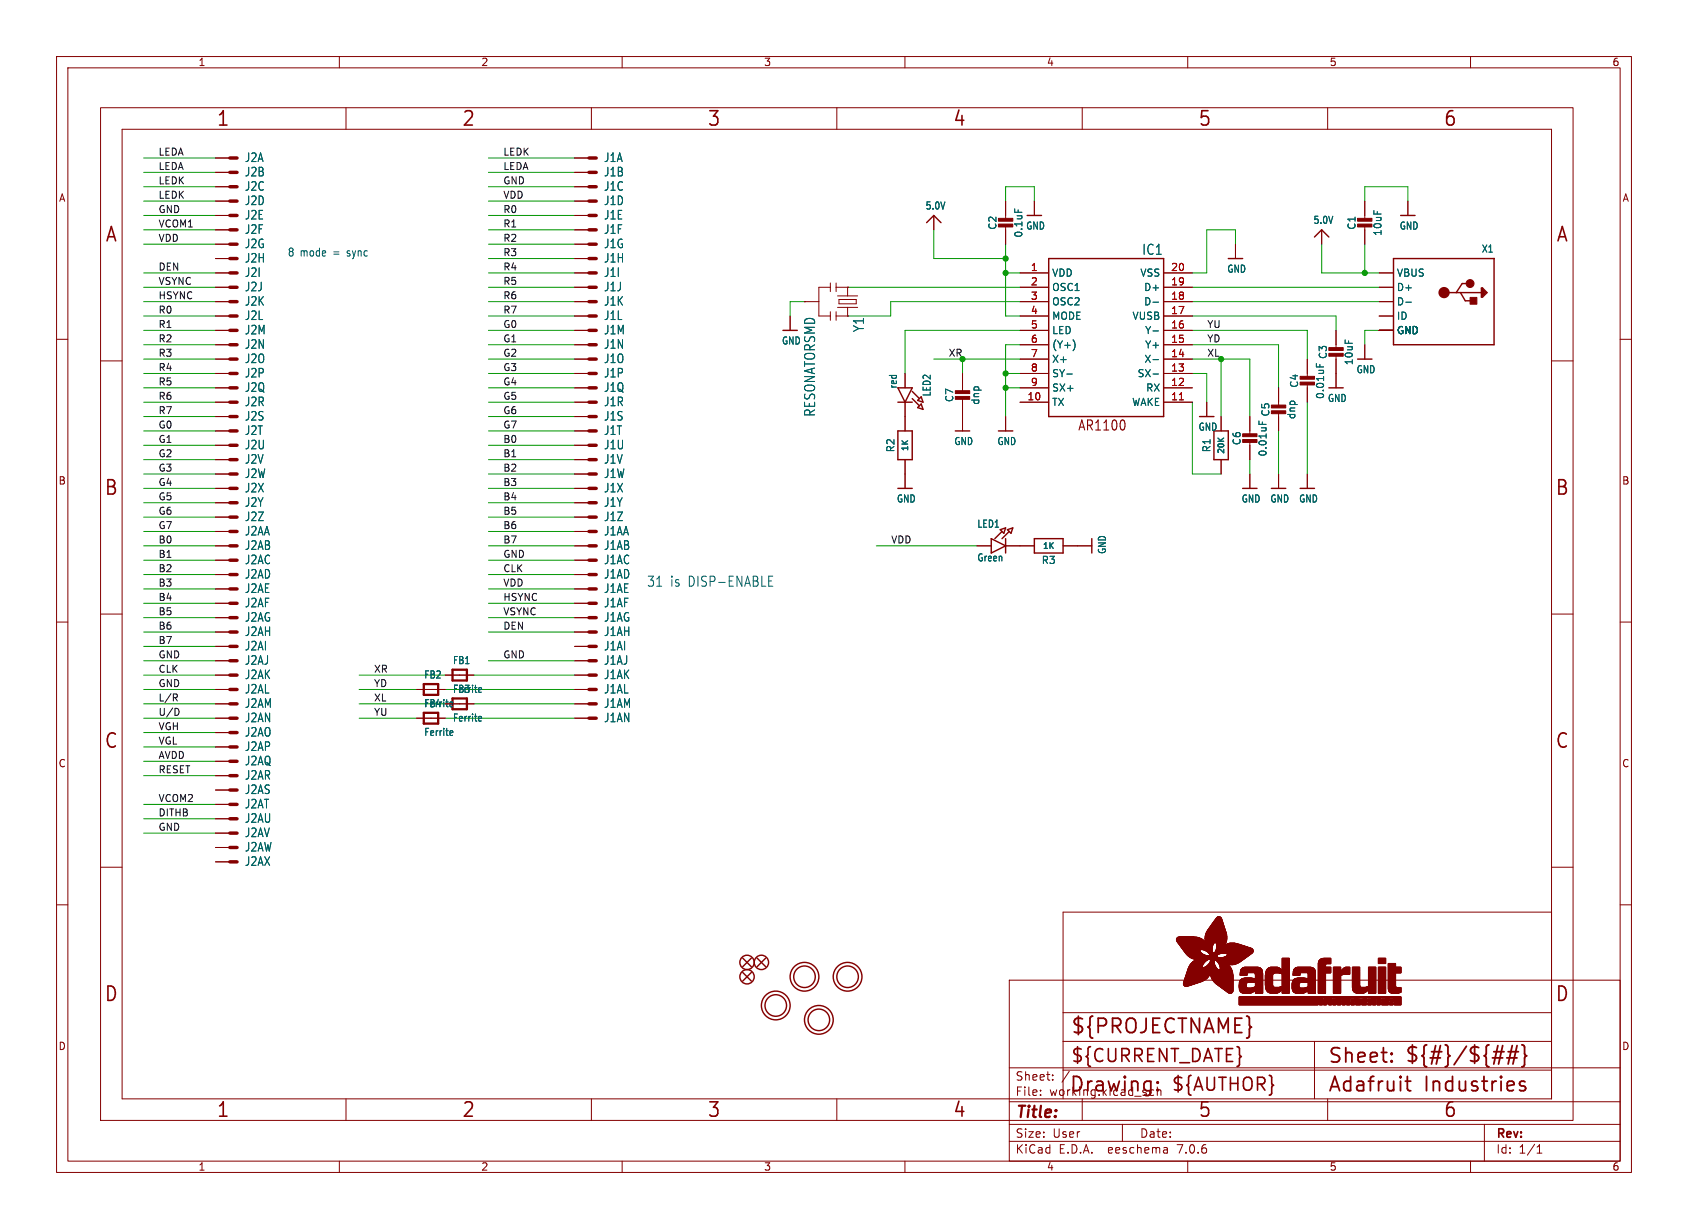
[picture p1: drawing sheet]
<svg xmlns="http://www.w3.org/2000/svg" width="298mm" height="217mm" viewBox="0 0 298 217" stroke-linecap="round" stroke-linejoin="round" font-family="sans-serif">
<defs><g id="words">
<g font-size="3.5" fill="#840000">
<text x="38.2" y="22.7">1</text>
<text x="81.6" y="22.7">2</text>
<text x="125" y="22.7">3</text>
<text x="168.4" y="22.7">4</text>
<text x="211.8" y="22.7">5</text>
<text x="255.1" y="22.7">6</text>
<text x="18.5" y="43.1">A</text>
<text x="275" y="43.1">A</text>
<text x="18.3" y="87.9">B</text>
<text x="274.9" y="87.9">B</text>
<text x="18.3" y="132.7">C</text>
<text x="274.9" y="132.7">C</text>
<text x="18.3" y="177.4">D</text>
<text x="274.9" y="177.4">D</text>
<text x="189.2" y="183.2">${PROJECTNAME}</text>
<text x="234.7" y="188.4">Sheet:</text>
<text x="248.3" y="188.3">${#}/${##}</text>
<text x="38.2" y="197.9">1</text>
<text x="81.6" y="197.9">2</text>
<text x="125" y="197.9">3</text>
<text x="168.4" y="197.9">4</text>
<text x="189" y="193.5">Drawing:</text>
<text x="211.8" y="197.9">5</text>
<text x="234.7" y="193.5">Adafruit</text>
<text x="251.8" y="193.5">Industries</text>
<text x="255.1" y="197.9">6</text>
</g>
<g font-size="3.2" fill="#840000">
<text x="189.2" y="188.2">${CURRENT_DATE}</text>
<text x="207" y="193.3">${AUTHOR}</text>
</g>
<text font-size="2.8" fill="#840000" x="179.4" y="198.2">Title:</text>
<g font-size="2.5" fill="#006464">
<text x="201.9" y="45.3">IC1</text>
<text x="153" y="58.8" transform="rotate(-90 153 58.8)">Y1</text>
<text x="144.3" y="73.8" transform="rotate(-90 144.3 73.8)">RESONATORSMD</text>
</g>
<text font-size="2.5" fill="#840000" x="190.5" y="76.4">AR1100</text>
<g font-size="2.5" fill="#0000c2">
<text x="114.3" y="103.9">31</text>
<text x="118.5" y="103.9">is DISP-ENABLE</text>
</g>
<g font-size="2.1" fill="#006464">
<text x="43.2" y="28.9">J2A</text>
<text x="106.7" y="28.9">J1A</text>
<text x="43.2" y="31.4">J2B</text>
<text x="43.2" y="33.9">J2C</text>
<text x="106.7" y="31.4">J1B</text>
<text x="106.7" y="33.9">J1C</text>
<text x="43.2" y="39">J2E</text>
<text x="43.2" y="36.5">J2D</text>
<text x="43.2" y="41.6">J2F</text>
<text x="106.7" y="41.6">J1F</text>
<text x="106.7" y="36.5">J1D</text>
<text x="106.7" y="39">J1E</text>
<text x="43.2" y="44.1">J2G</text>
<text x="43.2" y="46.6">J2H</text>
<text x="106.7" y="44.1">J1G</text>
<text x="106.7" y="46.6">J1H</text>
<text x="43.2" y="49.2">J2I</text>
<text x="43.2" y="51.7">J2J</text>
<text x="106.7" y="49.2">J1I</text>
<text x="106.7" y="51.7">J1J</text>
<text x="43.2" y="54.3">J2K</text>
<text x="43.2" y="56.8">J2L</text>
<text x="43.2" y="59.3">J2M</text>
<text x="106.7" y="59.3">J1M</text>
<text x="106.7" y="56.8">J1L</text>
<text x="106.7" y="54.3">J1K</text>
<text x="43.2" y="61.9">J2N</text>
<text x="43.2" y="64.4">J2O</text>
<text x="106.7" y="61.9">J1N</text>
<text x="106.7" y="64.4">J1O</text>
<text x="43.2" y="69.5">J2Q</text>
<text x="43.2" y="67">J2P</text>
<text x="106.7" y="69.5">J1Q</text>
<text x="106.7" y="67">J1P</text>
<text x="43.2" y="74.6">J2S</text>
<text x="43.2" y="72">J2R</text>
<text x="43.2" y="77.1">J2T</text>
<text x="106.7" y="74.6">J1S</text>
<text x="106.7" y="77.1">J1T</text>
<text x="106.7" y="72">J1R</text>
<text x="43.2" y="79.7">J2U</text>
<text x="43.2" y="82.2">J2V</text>
<text x="106.7" y="79.7">J1U</text>
<text x="106.7" y="82.2">J1V</text>
<text x="43.2" y="84.7">J2W</text>
<text x="43.2" y="87.3">J2X</text>
<text x="43.2" y="89.8">J2Y</text>
<text x="106.7" y="84.7">J1W</text>
<text x="106.7" y="87.3">J1X</text>
<text x="106.7" y="89.8">J1Y</text>
<text x="43.2" y="94.9">J2AA</text>
<text x="43.2" y="92.4">J2Z</text>
<text x="106.7" y="92.4">J1Z</text>
<text x="106.7" y="94.9">J1AA</text>
<text x="43.2" y="97.4">J2AB</text>
<text x="43.2" y="100">J2AC</text>
<text x="106.7" y="97.4">J1AB</text>
<text x="106.7" y="100">J1AC</text>
<text x="43.2" y="102.5">J2AD</text>
<text x="43.2" y="105.1">J2AE</text>
<text x="43.2" y="107.6">J2AF</text>
<text x="106.7" y="102.5">J1AD</text>
<text x="106.7" y="107.6">J1AF</text>
<text x="106.7" y="105.1">J1AE</text>
<text x="43.2" y="110.1">J2AG</text>
<text x="43.2" y="112.7">J2AH</text>
<text x="106.7" y="110.1">J1AG</text>
<text x="106.7" y="112.7">J1AH</text>
<text x="43.2" y="117.8">J2AJ</text>
<text x="43.2" y="115.2">J2AI</text>
<text x="106.7" y="117.8">J1AJ</text>
<text x="106.7" y="115.2">J1AI</text>
<text x="43.2" y="125.4">J2AM</text>
<text x="43.2" y="122.8">J2AL</text>
<text x="43.2" y="120.3">J2AK</text>
<text x="106.7" y="125.4">J1AM</text>
<text x="106.7" y="120.3">J1AK</text>
<text x="106.7" y="122.8">J1AL</text>
<text x="43.2" y="130.5">J2AO</text>
<text x="43.2" y="127.9">J2AN</text>
<text x="106.7" y="127.9">J1AN</text>
<text x="43.2" y="135.5">J2AQ</text>
<text x="43.2" y="133">J2AP</text>
<text x="43.2" y="138.1">J2AR</text>
<text x="43.2" y="143.2">J2AT</text>
<text x="43.2" y="140.6">J2AS</text>
<text x="43.2" y="148.2">J2AV</text>
<text x="43.2" y="145.7">J2AU</text>
<text x="43.2" y="150.8">J2AW</text>
<text x="43.2" y="153.3">J2AX</text>
</g>
<g font-size="2.1" fill="#840000">
<text x="179.4" y="191.3">Sheet:</text>
<text x="179.4" y="194">File:</text>
<text x="185.5" y="194">working.kicad_sch</text>
<text x="179.4" y="201.4">Size:</text>
<text x="186.1" y="201.4">User</text>
<text x="201.4" y="201.4">Date:</text>
<text x="264.4" y="201.6">Rev:</text>
<text x="179.4" y="204.2">KiCad</text>
<text x="187.2" y="204.2">E.D.A.</text>
<text x="196.1" y="204.2">eeschema</text>
<text x="208.4" y="204.2">7.0.6</text>
<text x="264.4" y="204.2">Id:</text>
<text x="268.5" y="204.2">1/1</text>
</g>
<g font-size="2" fill="#0000c2">
<text x="50.8" y="45.5">8 mode</text>
<text x="59.1" y="45.5">=</text>
<text x="61.7" y="45.5">sync</text>
</g>
<g font-size="1.8" fill="#840000">
<text x="35" y="11.9">1</text>
<text x="85" y="11.9">2</text>
<text x="135" y="11.9">3</text>
<text x="185" y="11.9">4</text>
<text x="235" y="11.9">5</text>
<text x="285" y="11.9">6</text>
<text x="10.3" y="35.9">A</text>
<text x="286.8" y="35.9">A</text>
<text x="10.3" y="85.9">B</text>
<text x="286.7" y="85.9">B</text>
<text x="10.3" y="135.9">C</text>
<text x="286.7" y="135.9">C</text>
<text x="10.3" y="185.9">D</text>
<text x="286.7" y="185.9">D</text>
<text x="35" y="207.2">1</text>
<text x="85" y="207.2">2</text>
<text x="135" y="207.2">3</text>
<text x="185" y="207.2">4</text>
<text x="235" y="207.2">5</text>
<text x="285" y="207.2">6</text>
</g>
<g font-size="1.8" fill="#006464">
<text x="163.5" y="37.3">5.0V</text>
<text x="176.4" y="40.7" transform="rotate(-90 176.4 40.7)">C2</text>
<text x="181.3" y="40.8">GND</text>
<text x="232.1" y="39.8">5.0V</text>
<text x="239.9" y="40.7" transform="rotate(-90 239.9 40.7)">C1</text>
<text x="244.5" y="41.8" transform="rotate(-90 244.5 41.8)">10uF</text>
<text x="247.4" y="40.8">GND</text>
<text x="181" y="42.1" transform="rotate(-90 181 42.1)">0.1uF</text>
<text x="261.9" y="44.9">X1</text>
<text x="185.9" y="49.1">VDD</text>
<text x="185.9" y="51.7">OSC1</text>
<text x="201.5" y="49.1">VSS</text>
<text x="202.2" y="51.7">D+</text>
<text x="216.9" y="48.4">GND</text>
<text x="246.9" y="51.7">D+</text>
<text x="246.9" y="49.1">VBUS</text>
<text x="185.9" y="54.2">OSC2</text>
<text x="185.9" y="56.7">MODE</text>
<text x="185.9" y="59.3">LED</text>
<text x="200.1" y="56.7">VUSB</text>
<text x="202.2" y="54.2">D-</text>
<text x="202.4" y="59.3">Y-</text>
<text x="246.9" y="54.2">D-</text>
<text x="246.9" y="59.3">GND</text>
<text x="246.9" y="56.7">ID</text>
<text x="138.1" y="61.1">GND</text>
<text x="185.9" y="61.8">(Y+)</text>
<text x="185.9" y="64.4">X+</text>
<text x="202.2" y="64.4">X-</text>
<text x="202.4" y="61.8">Y+</text>
<text x="234.8" y="63.6" transform="rotate(-90 234.8 63.6)">C3</text>
<text x="239.4" y="64.7" transform="rotate(-90 239.4 64.7)">10uF</text>
<text x="158.8" y="68.8" transform="rotate(-90 158.8 68.8)">red</text>
<text x="164.8" y="70.2" transform="rotate(-90 164.8 70.2)">LED2</text>
<text x="168.8" y="71.2" transform="rotate(-90 168.8 71.2)">C7</text>
<text x="173.3" y="71.7" transform="rotate(-90 173.3 71.7)">dnp</text>
<text x="185.9" y="72">TX</text>
<text x="185.9" y="66.9">SY-</text>
<text x="185.9" y="69.4">SX+</text>
<text x="200.1" y="72">WAKE</text>
<text x="201" y="66.9">SX-</text>
<text x="202.5" y="69.4">RX</text>
<text x="229.7" y="68.7" transform="rotate(-90 229.7 68.7)">C4</text>
<text x="234.3" y="70.7" transform="rotate(-90 234.3 70.7)">0.01uF</text>
<text x="234.7" y="71.3">GND</text>
<text x="239.7" y="66.2">GND</text>
<text x="211.8" y="76.4">GND</text>
<text x="224.6" y="73.8" transform="rotate(-90 224.6 73.8)">C5</text>
<text x="229.2" y="74.2" transform="rotate(-90 229.2 74.2)">dnp</text>
<text x="158.3" y="80.1" transform="rotate(-90 158.3 80.1)">R2</text>
<text x="168.6" y="78.9">GND</text>
<text x="176.2" y="78.9">GND</text>
<text x="214.2" y="80.1" transform="rotate(-90 214.2 80.1)">R1</text>
<text x="219.6" y="78.8" transform="rotate(-90 219.6 78.8)">C6</text>
<text x="224.1" y="80.8" transform="rotate(-90 224.1 80.8)">0.01uF</text>
<text x="158.5" y="89.1">GND</text>
<text x="219.4" y="89.1">GND</text>
<text x="224.5" y="89.1">GND</text>
<text x="229.6" y="89.1">GND</text>
<text x="172.7" y="93.5">LED1</text>
<text x="172.7" y="99.5">Green</text>
<text x="184.1" y="99.9">R3</text>
<text x="195.7" y="98.1" transform="rotate(-90 195.7 98.1)">GND</text>
<text x="80" y="117.6">FB1</text>
<text x="74.9" y="125.3">Ferrite</text>
<text x="74.9" y="125.3">FB4</text>
<text x="74.9" y="120.2">FB2</text>
<text x="80" y="122.7">Ferrite</text>
<text x="80" y="122.7">FB3</text>
<text x="74.9" y="130.3">Ferrite</text>
<text x="80" y="127.8">Ferrite</text>
</g>
<g font-size="1.8" fill="#a90000">
<text x="182.2" y="48">1</text>
<text x="182.2" y="50.5">2</text>
<text x="182.2" y="53.1">3</text>
<text x="207" y="53.1">18</text>
<text x="207" y="50.5">19</text>
<text x="207" y="48">20</text>
<text x="182.2" y="55.6">4</text>
<text x="182.2" y="58.2">5</text>
<text x="207" y="58.2">16</text>
<text x="207" y="55.6">17</text>
<text x="182.2" y="60.7">6</text>
<text x="182.2" y="63.2">7</text>
<text x="182.2" y="65.8">8</text>
<text x="207" y="65.8">13</text>
<text x="207" y="63.2">14</text>
<text x="207" y="60.7">15</text>
<text x="181.6" y="70.9">10</text>
<text x="182.2" y="68.3">9</text>
<text x="207" y="70.9">11</text>
<text x="207" y="68.3">12</text>
</g>
<g font-size="1.7" fill="#0f0f0f">
<text x="27.9" y="27.6">LEDA</text>
<text x="88.9" y="27.6">LEDK</text>
<text x="27.9" y="30.1">LEDA</text>
<text x="27.9" y="35.2">LEDK</text>
<text x="27.9" y="32.7">LEDK</text>
<text x="88.9" y="35.2">VDD</text>
<text x="88.9" y="30.1">LEDA</text>
<text x="88.9" y="32.7">GND</text>
<text x="27.9" y="40.3">VCOM1</text>
<text x="27.9" y="37.8">GND</text>
<text x="88.9" y="40.3">R1</text>
<text x="88.9" y="37.8">R0</text>
<text x="27.9" y="47.9">DEN</text>
<text x="27.9" y="42.8">VDD</text>
<text x="88.9" y="47.9">R4</text>
<text x="88.9" y="45.4">R3</text>
<text x="88.9" y="42.8">R2</text>
<text x="27.9" y="50.5">VSYNC</text>
<text x="27.9" y="53">HSYNC</text>
<text x="88.9" y="50.5">R5</text>
<text x="88.9" y="53">R6</text>
<text x="27.9" y="55.5">R0</text>
<text x="27.9" y="58.1">R1</text>
<text x="88.9" y="58.1">G0</text>
<text x="88.9" y="55.5">R7</text>
<text x="213.4" y="58.1">YU</text>
<text x="27.9" y="65.7">R4</text>
<text x="27.9" y="60.6">R2</text>
<text x="27.9" y="63.2">R3</text>
<text x="88.9" y="65.7">G3</text>
<text x="88.9" y="60.6">G1</text>
<text x="88.9" y="63.2">G2</text>
<text x="167.6" y="63.2">XR</text>
<text x="213.4" y="63.2">XL</text>
<text x="213.4" y="60.6">YD</text>
<text x="27.9" y="68.2">R5</text>
<text x="27.9" y="70.8">R6</text>
<text x="88.9" y="70.8">G5</text>
<text x="88.9" y="68.2">G4</text>
<text x="27.9" y="73.3">R7</text>
<text x="27.9" y="75.9">G0</text>
<text x="88.9" y="73.3">G6</text>
<text x="88.9" y="75.9">G7</text>
<text x="27.9" y="80.9">G2</text>
<text x="27.9" y="78.4">G1</text>
<text x="27.9" y="83.5">G3</text>
<text x="88.9" y="78.4">B0</text>
<text x="88.9" y="80.9">B1</text>
<text x="88.9" y="83.5">B2</text>
<text x="27.9" y="86">G4</text>
<text x="27.9" y="88.6">G5</text>
<text x="88.9" y="86">B3</text>
<text x="88.9" y="88.6">B4</text>
<text x="27.9" y="91.1">G6</text>
<text x="27.9" y="93.6">G7</text>
<text x="88.9" y="91.1">B5</text>
<text x="88.9" y="93.6">B6</text>
<text x="27.9" y="96.2">B0</text>
<text x="27.9" y="98.7">B1</text>
<text x="27.9" y="101.3">B2</text>
<text x="88.9" y="96.2">B7</text>
<text x="88.9" y="98.7">GND</text>
<text x="88.9" y="101.3">CLK</text>
<text x="157.5" y="96.2">VDD</text>
<text x="27.9" y="103.8">B3</text>
<text x="27.9" y="106.3">B4</text>
<text x="88.9" y="103.8">VDD</text>
<text x="88.9" y="106.3">HSYNC</text>
<text x="27.9" y="108.9">B5</text>
<text x="27.9" y="114">B7</text>
<text x="27.9" y="111.4">B6</text>
<text x="88.9" y="111.4">DEN</text>
<text x="88.9" y="108.9">VSYNC</text>
<text x="27.9" y="119">CLK</text>
<text x="27.9" y="116.5">GND</text>
<text x="66" y="119">XR</text>
<text x="88.9" y="116.5">GND</text>
<text x="27.9" y="124.1">L/R</text>
<text x="27.9" y="121.6">GND</text>
<text x="66" y="121.6">YD</text>
<text x="66" y="124.1">XL</text>
<text x="27.9" y="126.7">U/D</text>
<text x="27.9" y="131.7">VGL</text>
<text x="27.9" y="129.2">VGH</text>
<text x="66" y="126.7">YU</text>
<text x="27.9" y="134.3">AVDD</text>
<text x="27.9" y="136.8">RESET</text>
<text x="27.9" y="141.9">VCOM2</text>
<text x="27.9" y="147">GND</text>
<text x="27.9" y="144.4">DITHB</text>
</g>
<g font-size="1.4" fill="#006464">
<text x="160.8" y="79.9" transform="rotate(-90 160.8 79.9)">1K</text>
<text x="216.7" y="80.4" transform="rotate(-90 216.7 80.4)">20K</text>
<text x="184.2" y="97.3">1K</text>
</g>
</g></defs>
<g fill="none" stroke="#840000" stroke-width=".18">
<path d="M10 10h278.5v197.3h-278.5zM12 12h274.5v193.3h-274.5zM17.8 19h260.3v179.1h-260.3zM60 10v2M61.2 19v3.9M104.6 19v3.9M110 10v2M148 19v3.9M160 10v2M191.3 19v3.9M210 10v2M234.7 19v3.9"/>
<path d="M260 10v2M21.6 22.9h252.7v171.4h-252.7zM38.1 35.6h2.5M38.1 38.1h2.5M38.1 27.9h2.5M38.1 30.5h2.5M38.1 33h2.5M101.6 35.6h2.5M101.6 38.1h2.5M101.6 27.9h2.5M101.6 30.5h2.5M101.6 33h2.5"/>
<path d="M165.1 38.1v2.5M177.8 35.6v3.3M177.8 39.9v3.3M182.9 35.6v2.5M241.3 35.6v3.3M241.3 39.9v3.3M248.9 35.6v2.5M10 60h2M38.1 40.6h2.5M38.1 43.2h2.5M38.1 48.3h2.5M38.1 45.7h2.5"/>
<path d="M38.1 50.8h2.5M38.1 53.3h2.5M38.1 58.4h2.5M38.1 55.9h2.5M101.6 40.6h2.5M101.6 43.2h2.5M101.6 48.3h2.5M101.6 45.7h2.5M101.6 50.8h2.5M101.6 53.3h2.5M101.6 58.4h2.5M101.6 55.9h2.5"/>
<path d="M139.7 55.9v2.5M142.2 53.3h.1M142.2 53.3h2.6M146.8 50.8h-2v5.1h2M146.8 50v1.6M146.8 55.1v1.5M147.8 50.8h2.1M147.8 55.9h2.1M147.8 50v1.6M147.8 55.1v1.5M148.1 52.3h3.5M148.1 54.4h3.5"/>
<path d="M148.3 53h3.1v.7h-3.1zM149.9 50.8h.1M149.9 55.9h.1M149.9 50.8v1.5M149.9 54.4v1.5M180.3 48.3h5.1M180.3 50.8h5.1M180.3 53.3h5.1M180.3 58.4h5.1M180.3 55.9h5.1M205.7 48.3h5.1M205.7 50.8h5.1"/>
<path d="M205.7 53.3h5.1M205.7 58.4h5.1M205.7 55.9h5.1M218.4 43.2v2.5M233.7 40.6v2.6M236.2 58.4v3.3M243.8 48.3h2.6M243.8 50.8h2.6M243.8 53.3h2.6M243.8 58.4h2.6M243.8 55.9h2.6M286.5 60h2"/>
<path d="M17.8 63.8h3.8M38.1 73.7h2.5M38.1 78.7h2.5M38.1 76.2h2.5M38.1 61h2.5M38.1 63.5h2.5M38.1 68.6h2.5M38.1 66h2.5M38.1 71.1h2.5M101.6 73.7h2.5M101.6 78.7h2.5M101.6 76.2h2.5"/>
<path d="M101.6 61h2.5M101.6 63.5h2.5M101.6 68.6h2.5M101.6 66h2.5M101.6 71.1h2.5M160 66v2.6M160 71.1v5.1M170.2 66v3.3M170.2 70.4v5.8M177.8 73.7v2.5M180.3 61h5.1M180.3 63.5h5.1"/>
<path d="M180.3 68.6h5.1M180.3 66h5.1M180.3 71.1h5.1M205.7 61h5.1M205.7 63.5h5.1M205.7 68.6h5.1M205.7 66h5.1M205.7 71.1h5.1M213.4 71.1v2.6M215.9 73.7v2.5M221 73.7v3.3M221 78v3.3"/>
<path d="M226.1 68.6v3.3M226.1 72.9v3.3M231.1 63.5v3.3M231.1 67.8v3.3M236.2 62.7v5.9M241.3 61v2.5M274.3 63.8h3.8M38.1 96.5h2.5M38.1 81.3h2.5M38.1 83.8h2.5M38.1 86.4h2.5M38.1 91.4h2.5"/>
<path d="M38.1 94h2.5M38.1 88.9h2.5M38.1 99.1h2.5M101.6 96.5h2.5M101.6 81.3h2.5M101.6 83.8h2.5M101.6 86.4h2.5M101.6 91.4h2.5M101.6 94h2.5M101.6 88.9h2.5M101.6 99.1h2.5M160 81.3v5.1"/>
<path d="M172.7 96.5h2.6M177.8 96.5h5.1M188 96.5h5M215.9 81.3v2.5M221 83.8v2.6M226.1 83.8v2.6M231.1 83.8v2.6M10 110h2M17.8 108.6h3.8M38.1 109.2h2.5M38.1 119.4h2.5M38.1 116.8h2.5"/>
<path d="M38.1 114.3h2.5M38.1 101.6h2.5M38.1 106.7h2.5M38.1 104.1h2.5M38.1 111.8h2.5M78.7 119.4h5.1M101.6 109.2h2.5M101.6 119.4h2.5M101.6 116.8h2.5M101.6 114.3h2.5M101.6 101.6h2.5M101.6 106.7h2.5"/>
<path d="M101.6 104.1h2.5M101.6 111.8h2.5M274.3 108.6h3.8M286.5 110h2M38.1 137.2h2.5M38.1 129.5h2.5M38.1 124.5h2.5M38.1 127h2.5M38.1 139.7h2.5M38.1 134.6h2.5M38.1 121.9h2.5M38.1 132.1h2.5"/>
<path d="M73.7 127h5M73.7 121.9h5M78.7 124.5h5.1M101.6 124.5h2.5M101.6 127h2.5M101.6 121.9h2.5M10 160h2M17.8 153.4h3.8M38.1 149.9h2.5M38.1 152.4h2.5M38.1 142.2h2.5M38.1 147.3h2.5"/>
<path d="M38.1 144.8h2.5M274.3 153.4h3.8M286.5 160h2M178.4 173.3h108.1v32h-108.1zM188 179.1h86.3M274.3 161.3h-86.3v33M61.2 194.3v3.8M104.6 194.3v3.8M148 194.3v3.8M178.4 198.8h108.1M178.4 194.8h108.1M178.4 188.8h108.1"/>
<path d="M184 193.6v.1M184 192.8v.1M186.1 190.9v.1M186.1 190.1v.1M188 184.1h86.3M188 189.2h86.3M189.1 189.4l-1.3 2M191.3 194.3v3.8M198.4 198.8v3M203.8 192.7l.2 .1M204 193.6l-.2 .1M204.6 192.2v1.5"/>
<path d="M204.6 192.9l.2-.2 .4 .1 .1 .9M232.4 184.1v10.2M234.7 194.3v3.8M262.5 198.8v6.5M60 205.3v2M110 205.3v2M160 205.3v2M178.4 201.8h108.1M206.3 203l.1 .9M206.4 203.8l-.1 .1M206.4 203.3h-.1M210 205.3v2"/>
<path d="M260 205.3v2M271.8 203.9h.8M271.8 202.8l.4-.4v1.5"/>
</g>
<g fill="none" stroke="#840000" stroke-width=".61">
<path d="M40.6 35.6h1.3M40.6 38.1h1.3M40.6 27.9h1.3M40.6 30.5h1.3M40.6 33h1.3M104.1 35.6h1.3M104.1 38.1h1.3M104.1 27.9h1.3M104.1 30.5h1.3M104.1 33h1.3M40.6 40.6h1.3M40.6 43.2h1.3"/>
<path d="M40.6 48.3h1.3M40.6 45.7h1.3M40.6 50.8h1.3M40.6 53.3h1.3M40.6 58.4h1.3M40.6 55.9h1.3M104.1 40.6h1.3M104.1 43.2h1.3M104.1 48.3h1.3M104.1 45.7h1.3M104.1 50.8h1.3M104.1 53.3h1.3"/>
<path d="M104.1 58.4h1.3M104.1 55.9h1.3M40.6 73.7h1.3M40.6 78.7h1.3M40.6 76.2h1.3M40.6 61h1.3M40.6 63.5h1.3M40.6 68.6h1.3M40.6 66h1.3M40.6 71.1h1.3M104.1 73.7h1.3M104.1 78.7h1.3"/>
<path d="M104.1 76.2h1.3M104.1 61h1.3M104.1 63.5h1.3M104.1 68.6h1.3M104.1 66h1.3M104.1 71.1h1.3M40.6 81.3h1.3M40.6 83.8h1.3M40.6 86.4h1.3M40.6 91.4h1.3M40.6 94h1.3M40.6 96.5h1.3"/>
<path d="M40.6 88.9h1.3M40.6 99.1h1.3M104.1 81.3h1.3M104.1 83.8h1.3M104.1 86.4h1.3M104.1 91.4h1.3M104.1 94h1.3M104.1 96.5h1.3M104.1 88.9h1.3M104.1 99.1h1.3M40.6 109.2h1.3M40.6 119.4h1.3"/>
<path d="M40.6 116.8h1.3M40.6 114.3h1.3M40.6 101.6h1.3M40.6 106.7h1.3M40.6 104.1h1.3M40.6 111.8h1.3M104.1 109.2h1.3M104.1 119.4h1.3M104.1 116.8h1.3M104.1 114.3h1.3M104.1 101.6h1.3M104.1 106.7h1.3"/>
<path d="M104.1 104.1h1.3M104.1 111.8h1.3M40.6 137.2h1.3M40.6 129.5h1.3M40.6 124.5h1.3M40.6 127h1.3M40.6 139.7h1.3M40.6 134.6h1.3M40.6 121.9h1.3M40.6 132.1h1.3M104.1 124.5h1.3M104.1 127h1.3"/>
<path d="M104.1 121.9h1.3M40.6 149.9h1.3M40.6 152.4h1.3M40.6 142.2h1.3M40.6 147.3h1.3M40.6 144.8h1.3"/>
</g>
<g fill="none" stroke="#840000" stroke-width=".25">
<path d="M163.8 39.4l1.3-1.3 1.3 1.3M181.6 38.1h2.5M247.6 38.1h2.6M138.4 58.4h2.6M185.4 45.7h20.3v28h-20.3zM217.2 45.7h2.5M232.4 41.9l1.3-1.3 1.2 1.3M255.3 51.7h6.6M258.2 51.7l.9 1.5h1.2M259.5 50.1h-1l-1 1.6M261.9 50.9h.2l.8 .8-.8 .8h-.2zM262.1 50.9v1.4"/>
<path d="M262.5 51.7v.2l-.2 .2v-.8l.4 .4M264.2 45.7v15.3h-17.8v-15.3h17.8M158.7 68.6h2.6l-1.3 2.5zM158.7 71.1h2.6M158.7 76.2h2.6v5.1h-2.6zM161.3 69.2l1.3 1.3M161.3 70.5l1.3 1.3M162.2 70.8l.7-.6 .3 .9zM162.9 71.4l.3 1-1-.3zM168.9 76.2h2.5M176.5 76.2h2.6M212.1 73.7h2.5"/>
<path d="M214.6 76.2h2.6v5.1h-2.6zM234.9 68.6h2.6M240 63.5h2.6M158.7 86.4h2.6M175.3 95.2l2.5 1.3-2.5 1.3zM176.8 93.7l1-.4-.3 1zM177.2 94l-1.3 1.2M177.8 95.2v2.6M178.1 93.7l1-.4-.3 1zM178.4 94l-1.2 1.2M182.9 95.2h5.1v2.6h-5.1zM193 95.2v2.6"/>
<path d="M219.7 86.4h2.5M224.8 86.4h2.5M229.9 86.4h2.5M131.3 172l1.5 1.5M131.3 169.4l1.5 1.5M132.8 172l-1.5 1.5M132.8 169.4l-1.5 1.5M133.9 169.4l1.5 1.5M135.4 169.4l-1.5 1.5"/>
<circle cx="132.1" cy="172.7" r="1.27"/>
<circle cx="132.1" cy="170.2" r="1.27"/>
<circle cx="134.6" cy="170.2" r="1.27"/>
<circle cx="137.2" cy="177.8" r="2.54"/>
<circle cx="137.2" cy="177.8" r="1.9"/>
<circle cx="142.2" cy="172.7" r="2.54"/>
<circle cx="142.2" cy="172.7" r="1.9"/>
<circle cx="149.9" cy="172.7" r="2.54"/>
<circle cx="149.9" cy="172.7" r="1.9"/>
<circle cx="144.8" cy="180.3" r="2.54"/>
<circle cx="144.8" cy="180.3" r="1.9"/>
</g>
<g fill="#840000" stroke="#840000" stroke-width=".18">
<path d="M168.9 70.1h2.5v.5h-2.5z"/>
<path d="M168.9 69.1h2.5v.5h-2.5z"/>
<path d="M240 39.6h2.6v.5h-2.6z"/>
<path d="M240 38.6h2.6v.5h-2.6z"/>
<path d="M259.9 52.6h1.2v1.2h-1.2z"/>
<path d="M208 166.3h4.8z"/>
<path d="M208 166.2l4.8 .1z"/>
<path d="M208 166.2h4.8z"/>
<path d="M208 166.2h4.7z"/>
<path d="M208 166.1l4.7 .1z"/>
<path d="M208 166.1h4.6z"/>
<path d="M208 166l4.5 .1z"/>
<path d="M208 166h4.5z"/>
<path d="M208 166.4h4.9z"/>
<path d="M208 166.3l4.9 .1z"/>
<path d="M208 166h4.4z"/>
<path d="M208 165.9l4.4 .1z"/>
<path d="M208.1 166.4l4.9 .1z"/>
<path d="M208.1 165.9h4.2z"/>
<path d="M208.1 166.5h4.9z"/>
<path d="M208.1 165.9h4.1z"/>
<path d="M208.1 165.8l4 .1z"/>
<path d="M208.1 166.6h5z"/>
<path d="M208.1 166.5l4.9 .1z"/>
<path d="M208.1 165.8h3.9z"/>
<path d="M208.2 166.6h4.9z"/>
<path d="M208.2 165.8h3.6z"/>
<path d="M208.2 166.6l4.9 .1z"/>
<path d="M208.2 165.7l3.5 .1z"/>
<path d="M208.2 166.7h5z"/>
<path d="M208.2 166.7h4.9z"/>
<path d="M208.3 166.7l4.9 .1z"/>
<path d="M208.3 165.7h3.3z"/>
<path d="M208.3 166.8h6.3z"/>
<path d="M208.3 166.8h4.9z"/>
<path d="M208.3 166.8l6.3 .1z"/>
<path d="M208.4 166.9h6.2z"/>
<path d="M208.4 167h6.1z"/>
<path d="M208.4 166.9l6.1 .1z"/>
<path d="M208.4 165.7h2.8z"/>
<path d="M208.5 167h6z"/>
<path d="M208.5 167l6 .1z"/>
<path d="M208.6 167.1h5.9z"/>
<path d="M208.6 167.1l5.8 .1z"/>
<path d="M208.6 167.2h5.8z"/>
<path d="M208.7 167.2l5.7 .1z"/>
<path d="M208.7 167.3h5.7z"/>
<path d="M208.7 167.3l5.7 .1z"/>
<path d="M208.8 167.4h5.6z"/>
<path d="M208.8 167.5h5.5z"/>
<path d="M208.8 167.4l5.5 .1z"/>
<path d="M208.9 167.5l5.4 .1z"/>
<path d="M208.9 167.6h5.4z"/>
<path d="M208.9 167.6l5.4 .1z"/>
<path d="M209 167.7h5.3z"/>
<path d="M209 167.7l5.3 .1z"/>
<path d="M209 167.8h5.3z"/>
<path d="M209.1 167.8h5.2z"/>
<path d="M209.1 167.8l5.2 .1z"/>
<path d="M209.1 167.9h5.2z"/>
<path d="M209.2 167.9l3.1 .1z"/>
<path d="M209.2 168h3z"/>
<path d="M209.2 174.1h1.8z"/>
<path d="M209.2 174l1.8 .1z"/>
<path d="M209.2 174h2z"/>
<path d="M209.2 174h2.1z"/>
<path d="M209.2 173.9l2.1 .1z"/>
<path d="M209.2 173.9h2.3z"/>
<path d="M209.2 173.9h2.4z"/>
<path d="M209.2 173.8l2.4 .1z"/>
<path d="M209.2 173.8h2.6z"/>
<path d="M209.2 168l3 .1z"/>
<path d="M209.3 174.1l1.4 .1z"/>
<path d="M209.3 174.1h1.5z"/>
<path d="M209.3 173.8h2.6z"/>
<path d="M209.3 173.7l2.6 .1z"/>
<path d="M209.3 173.7h2.8z"/>
<path d="M209.3 168.1h2.9z"/>
<path d="M209.3 174.2h1.2z"/>
<path d="M209.3 174.2h1.3z"/>
<path d="M209.3 173.7h2.9z"/>
<path d="M209.3 173.6l3 .1z"/>
<path d="M209.3 173.6h3.1z"/>
<path d="M209.3 173.6h3.2z"/>
<path d="M209.3 168.1l2.9 .1z"/>
<path d="M209.3 174.2l1.1 .1z"/>
<path d="M209.3 173.5l3.3 .1z"/>
<path d="M209.3 173.5h3.3z"/>
<path d="M209.3 173.4l3.4 .1z"/>
<path d="M209.3 173.4h3.5z"/>
<path d="M209.3 168.2h2.9z"/>
<path d="M209.4 174.3h.9z"/>
<path d="M209.4 173.4h3.4z"/>
<path d="M209.4 174.3h.8z"/>
<path d="M209.4 173.3l3.5 .1z"/>
<path d="M209.4 173.3h3.5z"/>
<path d="M209.4 173.3h3.6z"/>
<path d="M209.4 173.2l3.7 .1z"/>
<path d="M209.4 168.3h2.8z"/>
<path d="M209.4 168.2l2.8 .1z"/>
<path d="M209.4 174.3l.7 .1z"/>
<path d="M209.4 173.2h3.7z"/>
<path d="M209.4 173.2h3.8z"/>
<path d="M209.4 173.1l3.8 .1z"/>
<path d="M209.4 173.1h3.9z"/>
<path d="M209.5 173.1h3.8z"/>
<path d="M209.5 173l3.8 .1z"/>
<path d="M209.5 168.3l2.8 .1z"/>
<path d="M209.5 174.4h.5z"/>
<path d="M209.5 173h3.9z"/>
<path d="M209.5 172.9l4 .1z"/>
<path d="M209.5 168.4h2.8z"/>
<path d="M209.5 172.9h4z"/>
<path d="M209.5 172.8l4.1 .1z"/>
<path d="M209.5 172.8h4.1z"/>
<path d="M209.5 168.4l2.9 .1z"/>
<path d="M209.6 172.8h4z"/>
<path d="M209.6 172.7l4 .1z"/>
<path d="M209.6 168.5h2.8z"/>
<path d="M209.6 174.4h.3z"/>
<path d="M209.6 172.7h4.1z"/>
<path d="M209.6 172.6l4.1 .1z"/>
<path d="M209.6 168.5l2.9 .1z"/>
<path d="M209.6 172.6h4.1z"/>
<path d="M209.6 172.6h4.2z"/>
<path d="M209.6 172.5l4.2 .1z"/>
<path d="M209.6 172.5h4.2z"/>
<path d="M209.6 168.6h3z"/>
<path d="M209.6 168.6h2.9z"/>
<path d="M209.7 172.5h4.1z"/>
<path d="M209.7 172.4l4.1 .1z"/>
<path d="M209.7 172.4h4.2z"/>
<path d="M209.7 172.3l4.2 .1z"/>
<path d="M209.7 168.6l2.9 .1z"/>
<path d="M209.8 172.3h4.1z"/>
<path d="M209.8 172.2l4.1 .1z"/>
<path d="M209.8 172.2h4.1z"/>
<path d="M209.8 168.7l2.9 .1z"/>
<path d="M209.8 168.7h2.9z"/>
<path d="M209.8 172.1l4.2 .1z"/>
<path d="M209.8 172.1h4.2z"/>
<path d="M209.8 168.8h3z"/>
<path d="M209.8 172l4.2 .1z"/>
<path d="M209.8 172h4.2z"/>
<path d="M209.8 168.8h3.1z"/>
<path d="M209.9 171.9l4.1 .1z"/>
<path d="M209.9 171.9h4.1z"/>
<path d="M209.9 168.8l3 .1z"/>
<path d="M209.9 171.8l4.1 .1z"/>
<path d="M209.9 171.8h4.1z"/>
<path d="M209.9 168.9h3.1z"/>
<path d="M209.9 171.8h8z"/>
<path d="M209.9 171.7l8 .1z"/>
<path d="M209.9 171.7h7.9z"/>
<path d="M209.9 168.9h3.2z"/>
<path d="M210 171.6l7.8 .1z"/>
<path d="M210 171.6h7.8z"/>
<path d="M210 168.9l3.2 .1z"/>
<path d="M210 171.5l7.8 .1z"/>
<path d="M210 171.5h5.5z"/>
<path d="M210 169h3.3z"/>
<path d="M210 171.5h5.4z"/>
<path d="M210 171.4l5.4 .1z"/>
<path d="M210 171.4h5.3z"/>
<path d="M210 169h5.2z"/>
<path d="M210.1 171.3l5.1 .1z"/>
<path d="M210.1 171.3h5.1z"/>
<path d="M210.1 169l5.1 .1z"/>
<path d="M210.1 171.2l5 .1z"/>
<path d="M210.1 171.2h5z"/>
<path d="M210.1 171.1l5 .1z"/>
<path d="M210.1 171.1h4.9z"/>
<path d="M210.1 169.1h5z"/>
<path d="M210.2 171l2.5 .1z"/>
<path d="M210.2 171h2.5z"/>
<path d="M210.2 169.1h5z"/>
<path d="M210.2 171h2.4z"/>
<path d="M210.2 169.1l5 .1z"/>
<path d="M210.2 170.9l2.4 .1z"/>
<path d="M210.2 170.9h2.4z"/>
<path d="M210.2 169.2h5z"/>
<path d="M210.3 170.8l2.3 .1z"/>
<path d="M210.3 170.8h2.3z"/>
<path d="M210.3 169.2h4.9z"/>
<path d="M210.3 170.7l2.3 .1z"/>
<path d="M210.3 170.7h2.3z"/>
<path d="M210.3 169.2l5 .1z"/>
<path d="M210.4 170.7h2.2z"/>
<path d="M210.4 170.6l2.3 .1z"/>
<path d="M210.4 170.6h2.3z"/>
<path d="M210.4 169.3h5z"/>
<path d="M210.4 170.5l2.3 .1z"/>
<path d="M210.5 170.5h2.2z"/>
<path d="M210.5 169.3l5.2 .1z"/>
<path d="M210.5 170.4l2.3 .1z"/>
<path d="M210.5 170.4h2.3z"/>
<path d="M210.6 170.4h2.2z"/>
<path d="M210.6 169.4h9.6z"/>
<path d="M210.6 170.3l2.2 .1z"/>
<path d="M210.6 170.3h2.2z"/>
<path d="M210.7 170.3h2.2z"/>
<path d="M210.7 169.4l9.4 .1z"/>
<path d="M210.7 170.2l2.2 .1z"/>
<path d="M210.7 170.2h2.2z"/>
<path d="M210.8 170.2h2.2z"/>
<path d="M210.8 170.1l2.2 .1z"/>
<path d="M210.8 169.5h9.3z"/>
<path d="M210.8 170.1h2.2z"/>
<path d="M210.9 170.1h2.2z"/>
<path d="M211 170l2.1 .1z"/>
<path d="M211 170h2.1z"/>
<path d="M211 169.5l9 .1z"/>
<path d="M211 170h2.2z"/>
<path d="M211.1 169.9l2.2 .1z"/>
<path d="M211.1 169.9h2.2z"/>
<path d="M211.2 169.6h8.7z"/>
<path d="M211.2 169.8l2.1 .1z"/>
<path d="M211.3 169.8h2.1z"/>
<path d="M211.3 169.6h8.6z"/>
<path d="M211.4 169.7l2.1 .1z"/>
<path d="M211.5 169.7h2.1z"/>
<path d="M211.6 169.7h2z"/>
<path d="M211.7 169.6l2 .1z"/>
<path d="M212.7 167.9l1.6 .1z"/>
<path d="M212.8 168h1.5z"/>
<path d="M212.9 168h1.4z"/>
<path d="M212.9 171l2.1 .1z"/>
<path d="M213 171h2z"/>
<path d="M213 168l1.3 .1z"/>
<path d="M213 166h3.9z"/>
<path d="M213 165.9l3.9 .1z"/>
<path d="M213 165.9h3.9z"/>
<path d="M213 165.8l3.9 .1z"/>
<path d="M213.1 171h1.9z"/>
<path d="M213.1 168.1h1.2z"/>
<path d="M213.1 166.3l3.8 .1z"/>
<path d="M213.1 166.3h3.8z"/>
<path d="M213.1 166.2l3.8 .1z"/>
<path d="M213.1 166.2h3.8z"/>
<path d="M213.1 166.1l3.8 .1z"/>
<path d="M213.1 166.1h3.8z"/>
<path d="M213.1 166l3.8 .1z"/>
<path d="M213.1 165.8h3.8z"/>
<path d="M213.1 165.7l3.8 .1z"/>
<path d="M213.1 165.7h3.8z"/>
<path d="M213.1 165.6l3.8 .1z"/>
<path d="M213.1 165.6h3.8z"/>
<path d="M213.1 165.5l3.8 .1z"/>
<path d="M213.1 165.5h3.8z"/>
<path d="M213.1 166.4l3.7 .1z"/>
<path d="M213.1 166.4h3.8z"/>
<path d="M213.1 165.4l3.8 .1z"/>
<path d="M213.1 165.4h3.8z"/>
<path d="M213.1 170.9l1.9 .1z"/>
<path d="M213.1 166.5l3.7 .1z"/>
<path d="M213.1 166.5h3.7z"/>
<path d="M213.1 165.3l3.8 .1z"/>
<path d="M213.1 165.3h3.8z"/>
<path d="M213.2 170.9h1.7z"/>
<path d="M213.2 166.7h1.6z"/>
<path d="M213.2 166.6l3.6 .1z"/>
<path d="M213.2 166.6h3.6z"/>
<path d="M213.2 165.2l3.7 .1z"/>
<path d="M213.2 165.2h3.7z"/>
<path d="M213.2 165.1l3.7 .1z"/>
<path d="M213.2 168.1l1.1 .1z"/>
<path d="M213.2 166.7l1.5 .1z"/>
<path d="M213.2 166.7h1.5z"/>
<path d="M213.2 165.1h3.6z"/>
<path d="M213.2 165l3.6 .1z"/>
<path d="M213.3 170.9h1.6z"/>
<path d="M213.3 166.8h1.3z"/>
<path d="M213.3 165h3.5z"/>
<path d="M213.3 164.9l3.5 .1z"/>
<path d="M213.3 170.8l1.6 .1z"/>
<path d="M213.3 168.2h1z"/>
<path d="M213.3 164.9h3.5z"/>
<path d="M213.3 164.8l3.5 .1z"/>
<path d="M213.4 170.8h1.5z"/>
<path d="M213.4 164.8h3.4z"/>
<path d="M213.4 164.8h3.3z"/>
<path d="M213.4 164.7l3.3 .1z"/>
<path d="M213.4 168.2l1 .1z"/>
<path d="M213.4 164.7h3.3z"/>
<path d="M213.4 164.6l3.3 .1z"/>
<path d="M213.5 170.7l1.4 .1z"/>
<path d="M213.5 170.7h1.3z"/>
<path d="M213.5 168.3h.9z"/>
<path d="M213.5 164.6h3.2z"/>
<path d="M213.5 164.5l3.2 .1z"/>
<path d="M213.5 164.5h3.2z"/>
<path d="M213.5 164.5h3.1z"/>
<path d="M213.6 170.6l1.2 .1z"/>
<path d="M213.6 170.6h1.2z"/>
<path d="M213.6 168.3l.8 .1z"/>
<path d="M213.6 164.4l3 .1z"/>
<path d="M213.6 164.4h3z"/>
<path d="M213.6 168.4h.8z"/>
<path d="M213.6 164.3l3 .1z"/>
<path d="M213.7 170.5l1.1 .1z"/>
<path d="M213.7 170.5h1.1z"/>
<path d="M213.7 168.4l.8 .1z"/>
<path d="M213.7 164.3h2.9z"/>
<path d="M213.7 170.5h1z"/>
<path d="M213.7 168.5h.9z"/>
<path d="M213.7 168.5h.8z"/>
<path d="M213.7 164.2l2.9 .1z"/>
<path d="M213.7 164.2h2.8z"/>
<path d="M213.7 170.4l1 .1z"/>
<path d="M213.8 170.4h.9z"/>
<path d="M213.8 169h1.4z"/>
<path d="M213.8 168.6h2.1z"/>
<path d="M213.8 168.5l2.3 .1z"/>
<path d="M213.8 164.2h2.7z"/>
<path d="M213.8 164.1l2.7 .1z"/>
<path d="M213.8 170.3l.9 .1z"/>
<path d="M213.8 168.9l1.4 .1z"/>
<path d="M213.8 168.6l1.9 .1z"/>
<path d="M213.8 168.6h2z"/>
<path d="M213.8 164.1h2.7z"/>
<path d="M213.8 170.3h.9z"/>
<path d="M213.8 168.9h1.4z"/>
<path d="M213.8 168.7h1.7z"/>
<path d="M213.8 164l2.7 .1z"/>
<path d="M213.9 170.3h.8z"/>
<path d="M213.9 170.2l.8 .1z"/>
<path d="M213.9 168.9h1.4z"/>
<path d="M213.9 168.8l1.4 .1z"/>
<path d="M213.9 168.8h1.4z"/>
<path d="M213.9 168.8h1.5z"/>
<path d="M213.9 168.7l1.6 .1z"/>
<path d="M213.9 164h2.6z"/>
<path d="M213.9 170.2h.8z"/>
<path d="M213.9 169.6l6 .1z"/>
<path d="M213.9 163.9l2.6 .1z"/>
<path d="M213.9 170.1l.8 .1z"/>
<path d="M213.9 163.9h2.5z"/>
<path d="M214 170.1h.7z"/>
<path d="M214 170l.7 .1z"/>
<path d="M214 169.7h5.8z"/>
<path d="M214 163.8l2.4 .1z"/>
<path d="M214 163.8h2.4z"/>
<path d="M214 170h.7z"/>
<path d="M214 169.9l.7 .1z"/>
<path d="M214 169.9h.7z"/>
<path d="M214 169.8l.7 .1z"/>
<path d="M214 169.8h.8z"/>
<path d="M214 169.7l5.7 .1z"/>
<path d="M214 172.2l4 .1z"/>
<path d="M214 172.2h4z"/>
<path d="M214 172.2h3.9z"/>
<path d="M214 172.1l3.9 .1z"/>
<path d="M214 172.1h3.9z"/>
<path d="M214 172l3.9 .1z"/>
<path d="M214 172h3.9z"/>
<path d="M214 171.9l3.9 .1z"/>
<path d="M214 163.7l2.4 .1z"/>
<path d="M214.1 172.6h3.9z"/>
<path d="M214.1 172.5l3.9 .1z"/>
<path d="M214.1 172.5h3.9z"/>
<path d="M214.1 172.4l3.9 .1z"/>
<path d="M214.1 172.4h3.9z"/>
<path d="M214.1 172.3l3.9 .1z"/>
<path d="M214.1 172.3h3.9z"/>
<path d="M214.1 171.9h3.8z"/>
<path d="M214.1 171.8l3.8 .1z"/>
<path d="M214.1 171.8h3.8z"/>
<path d="M214.1 163.7h2.3z"/>
<path d="M214.1 172.7h3.9z"/>
<path d="M214.1 172.6l3.9 .1z"/>
<path d="M214.1 163.6l2.3 .1z"/>
<path d="M214.1 163.6h2.3z"/>
<path d="M214.1 172.8h3.9z"/>
<path d="M214.1 172.7l3.9 .1z"/>
<path d="M214.2 172.9h3.8z"/>
<path d="M214.2 172.8l3.8 .1z"/>
<path d="M214.2 172.8h3.8z"/>
<path d="M214.2 163.6h2.1z"/>
<path d="M214.2 163.5l2.1 .1z"/>
<path d="M214.2 173h3.8z"/>
<path d="M214.2 172.9l3.8 .1z"/>
<path d="M214.2 163.5h2.1z"/>
<path d="M214.2 163.4l2.1 .1z"/>
<path d="M214.3 173.1h3.7z"/>
<path d="M214.3 173l3.7 .1z"/>
<path d="M214.3 163.4h2z"/>
<path d="M214.3 173.2h3.7z"/>
<path d="M214.3 173.1l3.7 .1z"/>
<path d="M214.3 163.3l2 .1z"/>
<path d="M214.3 163.3h2z"/>
<path d="M214.4 173.2l3.6 .1z"/>
<path d="M214.4 173.2h3.6z"/>
<path d="M214.4 163.3h1.9z"/>
<path d="M214.4 163.2l1.8 .1z"/>
<path d="M214.4 173.3h3.6z"/>
<path d="M214.4 163.2h1.8z"/>
<path d="M214.5 173.3l3.5 .1z"/>
<path d="M214.5 163.2h1.7z"/>
<path d="M214.5 173.4h3.5z"/>
<path d="M214.5 163.1l1.7 .1z"/>
<path d="M214.5 163.1h1.7z"/>
<path d="M214.5 173.4l3.5 .1z"/>
<path d="M214.5 163l1.7 .1z"/>
<path d="M214.6 173.5h3.4z"/>
<path d="M214.6 173.6h3.4z"/>
<path d="M214.6 173.5l3.4 .1z"/>
<path d="M214.6 163h1.6z"/>
<path d="M214.6 168.5h6.8z"/>
<path d="M214.6 162.9l1.6 .1z"/>
<path d="M214.6 162.9h1.5z"/>
<path d="M214.7 173.7h3.3z"/>
<path d="M214.7 173.6l3.3 .1z"/>
<path d="M214.7 168.5h6.7z"/>
<path d="M214.7 162.9h1.4z"/>
<path d="M214.7 162.8l1.4 .1z"/>
<path d="M214.7 162.8h1.4z"/>
<path d="M214.8 173.7l3.2 .1z"/>
<path d="M214.8 168.4l6.7 .1z"/>
<path d="M214.8 162.7l1.3 .1z"/>
<path d="M214.8 162.7h1.3z"/>
<path d="M214.8 173.8h3.2z"/>
<path d="M214.8 168.4h6.7z"/>
<path d="M214.8 168.3l6.7 .1z"/>
<path d="M214.8 162.6l1.3 .1z"/>
<path d="M214.9 168.3h6.6z"/>
<path d="M214.9 162.6h1.2z"/>
<path d="M214.9 162.6h1.1z"/>
<path d="M214.9 173.9h3.1z"/>
<path d="M214.9 173.8l3.1 .1z"/>
<path d="M214.9 169.8h4.8z"/>
<path d="M214.9 168.2l6.7 .1z"/>
<path d="M214.9 168.2h6.7z"/>
<path d="M214.9 162.5l1.1 .1z"/>
<path d="M214.9 162.5h1.1z"/>
<path d="M214.9 166.7h1.8z"/>
<path d="M215 173.9h3z"/>
<path d="M215 169.8h4.6z"/>
<path d="M215 168.1l6.6 .1z"/>
<path d="M215 168.1h6.6z"/>
<path d="M215 168.1h6.5z"/>
<path d="M215 166.7h1.7z"/>
<path d="M215 162.5h1z"/>
<path d="M215 162.4l1 .1z"/>
<path d="M215 174h3z"/>
<path d="M215 173.9l3 .1z"/>
<path d="M215 168l6.5 .1z"/>
<path d="M215 168h6.5z"/>
<path d="M215 166.8h1.7z"/>
<path d="M215 166.7l1.7 .1z"/>
<path d="M215 162.4h1z"/>
<path d="M215 169.8l4.6 .1z"/>
<path d="M215 167.9l6.5 .1z"/>
<path d="M215 167.9h6.5z"/>
<path d="M215.1 174h2.9z"/>
<path d="M215.1 167.8l6.4 .1z"/>
<path d="M215.1 167.8h6.3z"/>
<path d="M215.1 167.7l6.2 .1z"/>
<path d="M215.1 167.7h6.2z"/>
<path d="M215.1 166.9l1.5 .1z"/>
<path d="M215.1 166.9h1.5z"/>
<path d="M215.1 166.8l1.6 .1z"/>
<path d="M215.1 162.3l.8 .1z"/>
<path d="M215.1 162.3h.8z"/>
<path d="M215.1 174l2.9 .1z"/>
<path d="M215.1 169.9l4.4 .1z"/>
<path d="M215.1 169.9h4.4z"/>
<path d="M215.1 167.7h6.1z"/>
<path d="M215.1 167.6l6 .1z"/>
<path d="M215.1 167.6h5.9z"/>
<path d="M215.1 167.6h5.8z"/>
<path d="M215.1 167.5l5.7 .1z"/>
<path d="M215.1 167.5h5.6z"/>
<path d="M215.1 167.4l5.5 .1z"/>
<path d="M215.1 167.4h5.4z"/>
<path d="M215.1 167.4h5.2z"/>
<path d="M215.1 167.3l5.2 .1z"/>
<path d="M215.1 167.3h5.1z"/>
<path d="M215.1 167.3h1.2z"/>
<path d="M215.1 167.2l4.9 .1z"/>
<path d="M215.1 167.2h1.3z"/>
<path d="M215.1 167.1l1.4 .1z"/>
<path d="M215.1 167.1h1.4z"/>
<path d="M215.1 167l1.4 .1z"/>
<path d="M215.1 167h1.5z"/>
<path d="M215.1 162.2l.8 .1z"/>
<path d="M215.2 174.1h2.8z"/>
<path d="M215.2 170h4.2z"/>
<path d="M215.2 162.2h.7z"/>
<path d="M215.2 170l4.2 .1z"/>
<path d="M215.2 162.2h.6z"/>
<path d="M215.3 174.1l2.7 .1z"/>
<path d="M215.3 170.1h4z"/>
<path d="M215.3 162.1l.4 .1z"/>
<path d="M215.3 174.2h2.7z"/>
<path d="M215.3 170.1l3.9 .1z"/>
<path d="M215.3 170.1h3.9z"/>
<path d="M215.3 162.1h.4z"/>
<path d="M215.3 170.2h3.8z"/>
<path d="M215.4 170.2l3.6 .1z"/>
<path d="M215.4 170.2h3.6z"/>
<path d="M215.4 174.3h2.6z"/>
<path d="M215.4 174.2l2.6 .1z"/>
<path d="M215.4 170.3h3.5z"/>
<path d="M215.5 174.3h2.5z"/>
<path d="M215.5 170.4h3.2z"/>
<path d="M215.5 170.3l3.3 .1z"/>
<path d="M215.5 170.4l1.4 .1z"/>
<path d="M215.5 170.4h1.4z"/>
<path d="M215.5 174.3l2.5 .1z"/>
<path d="M215.5 170.5h1.5z"/>
<path d="M215.6 174.4h2.4z"/>
<path d="M215.6 171.5h2.2z"/>
<path d="M215.6 170.6h1.5z"/>
<path d="M215.6 170.5l1.4 .1z"/>
<path d="M215.6 170.5h1.4z"/>
<path d="M215.6 170.7h1.6z"/>
<path d="M215.6 170.6l1.6 .1z"/>
<path d="M215.6 170.6h1.6z"/>
<path d="M215.7 170.7l1.6 .1z"/>
<path d="M215.7 170.7h1.6z"/>
<path d="M215.7 174.4l2.3 .1z"/>
<path d="M215.7 171.5h2.1z"/>
<path d="M215.7 171.4l2 .1z"/>
<path d="M215.7 170.9h1.7z"/>
<path d="M215.7 170.8l1.7 .1z"/>
<path d="M215.7 170.8h1.7z"/>
<path d="M215.7 170.8h1.6z"/>
<path d="M215.7 174.5h2.3z"/>
<path d="M215.7 171.4h2z"/>
<path d="M215.7 171.3l2 .1z"/>
<path d="M215.7 171l1.8 .1z"/>
<path d="M215.7 171h1.8z"/>
<path d="M215.7 170.9l1.8 .1z"/>
<path d="M215.7 170.9h1.8z"/>
<path d="M215.8 171.3h1.9z"/>
<path d="M215.8 171.2l1.8 .1z"/>
<path d="M215.8 171.2h1.8z"/>
<path d="M215.8 171.1l1.8 .1z"/>
<path d="M215.8 171.1h1.8z"/>
<path d="M215.8 174.5h2.2z"/>
<path d="M215.8 174.5l2.2 .1z"/>
<path d="M215.8 169.3l4.5 .1z"/>
<path d="M215.9 174.6h2.1z"/>
<path d="M216 174.6l2 .1z"/>
<path d="M216 174.7h2z"/>
<path d="M216.1 174.7l1.9 .1z"/>
<path d="M216.1 174.8h1.9z"/>
<path d="M216.2 174.8l1.8 .1z"/>
<path d="M216.2 169.3h4.1z"/>
<path d="M216.2 174.9h1.8z"/>
<path d="M216.3 174.9h1.7z"/>
<path d="M216.3 169.3h4.1z"/>
<path d="M216.3 174.9l1.7 .1z"/>
<path d="M216.4 167.3h3.7z"/>
<path d="M216.4 175h1.6z"/>
<path d="M216.4 169.2l4.1 .1z"/>
<path d="M216.5 175l1.5 .1z"/>
<path d="M216.5 167.2h3.3z"/>
<path d="M216.5 175.1h1.5z"/>
<path d="M216.5 169.2h4z"/>
<path d="M216.5 167.1l3.2 .1z"/>
<path d="M216.6 175.1l1.4 .1z"/>
<path d="M216.6 169.2h3.9z"/>
<path d="M216.6 168.5l4.8 .1z"/>
<path d="M216.6 167.1h2.9z"/>
<path d="M216.6 175.2h1.4z"/>
<path d="M216.7 175.2h1.3z"/>
<path d="M216.7 169.1l3.9 .1z"/>
<path d="M216.7 167l2.6 .1z"/>
<path d="M216.7 169.1h3.9z"/>
<path d="M216.8 175.3h1.2z"/>
<path d="M216.8 175.2l1.2 .1z"/>
<path d="M216.8 168.6h4.5z"/>
<path d="M216.8 167h2.4z"/>
<path d="M216.8 169.1h3.9z"/>
<path d="M216.8 167h2.3z"/>
<path d="M216.9 175.3h1.1z"/>
<path d="M216.9 175.3l1.1 .1z"/>
<path d="M216.9 170.4h1.7z"/>
<path d="M216.9 169l3.8 .1z"/>
<path d="M216.9 169h3.9z"/>
<path d="M216.9 166.9l2.1 .1z"/>
<path d="M216.9 175.4h1z"/>
<path d="M216.9 170.4l1.7 .1z"/>
<path d="M216.9 168.6l4.3 .1z"/>
<path d="M217 168.7h4.2z"/>
<path d="M217 175.4h.9z"/>
<path d="M217 168.9l3.9 .1z"/>
<path d="M217 168.9h3.9z"/>
<path d="M217 168.9h4z"/>
<path d="M217 168.8h4.1z"/>
<path d="M217 168.7l4.1 .1z"/>
<path d="M217 166.9h1.9z"/>
<path d="M217 175.4l.9 .1z"/>
<path d="M217 168.8l4 .1z"/>
<path d="M217 168.8h4z"/>
<path d="M217 166.9h1.8z"/>
<path d="M217.1 170.5h1.4z"/>
<path d="M217.1 175.5h.8z"/>
<path d="M217.1 175.5h.7z"/>
<path d="M217.1 166.8l1.6 .1z"/>
<path d="M217.2 175.5l.6 .1z"/>
<path d="M217.2 170.5h1.1z"/>
<path d="M217.2 175.6h.6z"/>
<path d="M217.2 170.5l1.1 .1z"/>
<path d="M217.3 175.6h.4z"/>
<path d="M217.3 166.8h1.2z"/>
<path d="M217.4 166.8h1z"/>
<path d="M217.4 175.6l.1 .1z"/>
<path d="M217.4 170.6h.6z"/>
<path d="M219.1 177.7h14z"/>
<path d="M219.1 177.6l14 .1z"/>
<path d="M219.1 177.6h14z"/>
<path d="M219.1 177.5l14 .1z"/>
<path d="M219.1 177.5h14z"/>
<path d="M219.1 177.4l14 .1z"/>
<path d="M219.1 177.4h14z"/>
<path d="M219.1 177.3l14 .1z"/>
<path d="M219.1 177.3h14z"/>
<path d="M219.1 177.2l14 .1z"/>
<path d="M219.1 177.2h14z"/>
<path d="M219.1 177.1l14 .1z"/>
<path d="M219.1 177.1h14z"/>
<path d="M219.1 177l14 .1z"/>
<path d="M219.1 177h14z"/>
<path d="M219.1 176.9l14 .1z"/>
<path d="M219.1 176.9h14z"/>
<path d="M219.1 176.8l14 .1z"/>
<path d="M219.1 176.8h14z"/>
<path d="M219.1 176.7l14 .1z"/>
<path d="M219.1 176.7h14z"/>
<path d="M219.1 176.6l14 .1z"/>
<path d="M219.1 176.6h14z"/>
<path d="M219.1 176.5l14 .1z"/>
<path d="M219.1 176.5h14z"/>
<path d="M219.1 176.4l28.6 .1z"/>
<path d="M219.1 176.4h28.6z"/>
<path d="M219.1 176.3l28.6 .1z"/>
<path d="M219.1 176.3h28.6z"/>
<path d="M219.1 174.6h1.3z"/>
<path d="M219.1 174.5l1.3 .1z"/>
<path d="M219.1 174.5h1.2z"/>
<path d="M219.1 174.4l1.2 .1z"/>
<path d="M219.1 174.4h1.2z"/>
<path d="M219.1 174.3l1.2 .1z"/>
<path d="M219.1 174.3h1.2z"/>
<path d="M219.1 174.2l1.2 .1z"/>
<path d="M219.1 174.2h1.2z"/>
<path d="M219.1 174.1l1.2 .1z"/>
<path d="M219.1 174.1h1.2z"/>
<path d="M219.1 174.9l4.2 .1z"/>
<path d="M219.1 174.9h4.2z"/>
<path d="M219.1 174.8l4.2 .1z"/>
<path d="M219.1 174.8h4.2z"/>
<path d="M219.1 174.7l4.2 .1z"/>
<path d="M219.1 174.7h1.5z"/>
<path d="M219.1 174.6l1.4 .1z"/>
<path d="M219.1 174l1.2 .1z"/>
<path d="M219.1 174h1.2z"/>
<path d="M219.1 173.9l1.2 .1z"/>
<path d="M219.1 173.9h1.3z"/>
<path d="M219.1 173.8l1.3 .1z"/>
<path d="M219.1 173.8h1.4z"/>
<path d="M219.1 173.8h1.5z"/>
<path d="M219.1 173.7l1.5 .1z"/>
<path d="M219.1 175.1h4.2z"/>
<path d="M219.1 175l4.2 .1z"/>
<path d="M219.1 175h4.2z"/>
<path d="M219.1 173.7h4.2z"/>
<path d="M219.1 173.6l4.2 .1z"/>
<path d="M219.1 173.6h4.2z"/>
<path d="M219.2 175.1l2.7 .1z"/>
<path d="M219.2 173.6h4.1z"/>
<path d="M219.2 173.5l4.1 .1z"/>
<path d="M219.2 175.2h2.6z"/>
<path d="M219.2 175.2h2.7z"/>
<path d="M219.2 173.5h4.1z"/>
<path d="M219.2 173.4l4.1 .1z"/>
<path d="M219.2 173.4h4.1z"/>
<path d="M219.3 175.3h2.4z"/>
<path d="M219.3 175.3h2.5z"/>
<path d="M219.3 175.2l2.5 .1z"/>
<path d="M219.3 173.4h4z"/>
<path d="M219.3 173.3l4 .1z"/>
<path d="M219.3 172.5h1.2z"/>
<path d="M219.3 172.4l1.2 .1z"/>
<path d="M219.3 172.4h1.2z"/>
<path d="M219.3 172.3l1.2 .1z"/>
<path d="M219.3 172.3h1.2z"/>
<path d="M219.3 172.2l1.2 .1z"/>
<path d="M219.3 172.2h1.2z"/>
<path d="M219.3 172.1l1.3 .1z"/>
<path d="M219.3 173.3h4z"/>
<path d="M219.3 172.1h1.3z"/>
<path d="M219.3 172l1.3 .1z"/>
<path d="M219.3 172h1.3z"/>
<path d="M219.3 172h3.9z"/>
<path d="M219.3 171.9l3.9 .1z"/>
<path d="M219.3 171.9h3.9z"/>
<path d="M219.3 175.4h2.3z"/>
<path d="M219.3 175.3l2.4 .1z"/>
<path d="M219.3 171.8l3.9 .1z"/>
<path d="M219.3 171.8h3.9z"/>
<path d="M219.3 171.7l3.9 .1z"/>
<path d="M219.3 171.7h3.9z"/>
<path d="M219.4 175.4h2.1z"/>
<path d="M219.4 173.2l3.9 .1z"/>
<path d="M219.4 173.2h3.9z"/>
<path d="M219.4 171.6l3.8 .1z"/>
<path d="M219.4 171.6h3.8z"/>
<path d="M219.4 171.5l3.8 .1z"/>
<path d="M219.4 171.5h3.8z"/>
<path d="M219.4 171.5h3.7z"/>
<path d="M219.4 175.5h2z"/>
<path d="M219.4 175.4l2.1 .1z"/>
<path d="M219.4 171.4l3.7 .1z"/>
<path d="M219.4 171.4h3.7z"/>
<path d="M219.5 173.1l3.8 .1z"/>
<path d="M219.5 171.4h3.6z"/>
<path d="M219.5 175.5h1.9z"/>
<path d="M219.5 173.1h3.8z"/>
<path d="M219.5 171.3l3.5 .1z"/>
<path d="M219.5 171.3h3.5z"/>
<path d="M219.6 173.1h3.7z"/>
<path d="M219.6 171.3h3.4z"/>
<path d="M219.6 175.5l1.7 .1z"/>
<path d="M219.6 171.2l3.3 .1z"/>
<path d="M219.6 175.6h1.6z"/>
<path d="M219.6 173l3.7 .1z"/>
<path d="M219.6 171.2h3.3z"/>
<path d="M219.7 171.2h3.2z"/>
<path d="M219.7 171.1l3.1 .1z"/>
<path d="M219.7 173h2.1z"/>
<path d="M219.8 171.1h2.9z"/>
<path d="M219.8 175.6h1.2z"/>
<path d="M219.9 173h1.6z"/>
<path d="M219.9 171l2.7 .1z"/>
<path d="M220 172.9l1.3 .1z"/>
<path d="M220 171h2.5z"/>
<path d="M221.3 174.7h2z"/>
<path d="M221.4 174.6l1.9 .1z"/>
<path d="M221.6 174.6h1.7z"/>
<path d="M221.7 174.6h1.6z"/>
<path d="M221.7 174.5l1.6 .1z"/>
<path d="M221.8 174.5h1.5z"/>
<path d="M221.8 172h1.4z"/>
<path d="M221.9 172l1.3 .1z"/>
<path d="M221.9 174.5h1.4z"/>
<path d="M221.9 172.1l1.4 .1z"/>
<path d="M221.9 172.1h1.4z"/>
<path d="M221.9 172.1h1.3z"/>
<path d="M221.9 172.3h1.4z"/>
<path d="M221.9 172.2l1.4 .1z"/>
<path d="M221.9 172.2h1.4z"/>
<path d="M222 175.6h1.3z"/>
<path d="M222 175.5l1.3 .1z"/>
<path d="M222 175.5h1.3z"/>
<path d="M222 175.4l1.3 .1z"/>
<path d="M222 175.4h1.3z"/>
<path d="M222 175.3l1.3 .1z"/>
<path d="M222 175.3h1.3z"/>
<path d="M222 175.2l1.3 .1z"/>
<path d="M222 175.2h1.3z"/>
<path d="M222 175.1l1.3 .1z"/>
<path d="M222 174.4l1.3 .1z"/>
<path d="M222 174.4h1.3z"/>
<path d="M222 174.3l1.3 .1z"/>
<path d="M222 174.3h1.3z"/>
<path d="M222 174.2l1.3 .1z"/>
<path d="M222 174.2h1.3z"/>
<path d="M222 174.1l1.3 .1z"/>
<path d="M222 174.1h1.3z"/>
<path d="M222 174l1.3 .1z"/>
<path d="M222 174h1.3z"/>
<path d="M222 173.9l1.3 .1z"/>
<path d="M222 173.9h1.3z"/>
<path d="M222 173.8l1.3 .1z"/>
<path d="M222 173.8h1.3z"/>
<path d="M222 173.7l1.3 .1z"/>
<path d="M222 173h1.3z"/>
<path d="M222 172.9l1.3 .1z"/>
<path d="M222 172.9h1.3z"/>
<path d="M222 172.8l1.3 .1z"/>
<path d="M222 172.8h1.3z"/>
<path d="M222 172.7l1.3 .1z"/>
<path d="M222 172.7h1.3z"/>
<path d="M222 172.6l1.3 .1z"/>
<path d="M222 172.6h1.3z"/>
<path d="M222 172.5l1.3 .1z"/>
<path d="M222 172.5h1.3z"/>
<path d="M222 172.4l1.3 .1z"/>
<path d="M222 172.4h1.3z"/>
<path d="M222 172.3l1.3 .1z"/>
<path d="M223.7 174.2h1.3z"/>
<path d="M223.7 174.1l1.3 .1z"/>
<path d="M223.7 174.1h1.3z"/>
<path d="M223.7 174l1.3 .1z"/>
<path d="M223.7 174h1.3z"/>
<path d="M223.7 173.9l1.3 .1z"/>
<path d="M223.7 173.9h1.3z"/>
<path d="M223.7 173.8l1.3 .1z"/>
<path d="M223.7 173.8h1.3z"/>
<path d="M223.7 173.7l1.3 .1z"/>
<path d="M223.7 173.7h1.3z"/>
<path d="M223.7 173.6l1.3 .1z"/>
<path d="M223.7 173.6h1.3z"/>
<path d="M223.7 173.5l1.3 .1z"/>
<path d="M223.7 173.5h1.3z"/>
<path d="M223.7 173.4l1.3 .1z"/>
<path d="M223.7 173.4h1.3z"/>
<path d="M223.7 173.3l1.3 .1z"/>
<path d="M223.7 173.3h1.3z"/>
<path d="M223.7 173.2l1.3 .1z"/>
<path d="M223.7 173.2h1.3z"/>
<path d="M223.7 173.1l1.3 .1z"/>
<path d="M223.7 173.1h1.3z"/>
<path d="M223.7 173l1.3 .1z"/>
<path d="M223.7 173h1.3z"/>
<path d="M223.7 172.9l1.3 .1z"/>
<path d="M223.7 172.9h1.3z"/>
<path d="M223.7 172.8l1.3 .1z"/>
<path d="M223.7 172.8h1.3z"/>
<path d="M223.7 172.7l1.3 .1z"/>
<path d="M223.7 172.7h1.3z"/>
<path d="M223.7 172.6l1.3 .1z"/>
<path d="M223.7 172.6h1.3z"/>
<path d="M223.7 172.5l1.3 .1z"/>
<path d="M223.7 172.5h1.3z"/>
<path d="M223.7 172.4l1.3 .1z"/>
<path d="M223.7 174.4l1.4 .1z"/>
<path d="M223.7 174.4h1.4z"/>
<path d="M223.7 174.3l1.4 .1z"/>
<path d="M223.7 174.3h1.4z"/>
<path d="M223.7 174.3h1.3z"/>
<path d="M223.7 174.2l1.3 .1z"/>
<path d="M223.7 172.4h1.3z"/>
<path d="M223.7 172.3l1.3 .1z"/>
<path d="M223.7 172.3h1.4z"/>
<path d="M223.7 172.2l1.4 .1z"/>
<path d="M223.7 172.2h1.4z"/>
<path d="M223.8 174.7l4.2 .1z"/>
<path d="M223.8 174.7h4.2z"/>
<path d="M223.8 174.6l4.2 .1z"/>
<path d="M223.8 174.6h4.2z"/>
<path d="M223.8 174.5l1.5 .1z"/>
<path d="M223.8 174.5h1.4z"/>
<path d="M223.8 174.5h1.3z"/>
<path d="M223.8 172.2h1.3z"/>
<path d="M223.8 172.1l1.3 .1z"/>
<path d="M223.8 172.1h1.4z"/>
<path d="M223.8 172l1.6 .1z"/>
<path d="M223.8 172h4.2z"/>
<path d="M223.8 174.9h4.2z"/>
<path d="M223.8 174.8l4.2 .1z"/>
<path d="M223.8 174.8h4.2z"/>
<path d="M223.8 171.9l4.2 .1z"/>
<path d="M223.8 171.9h4.2z"/>
<path d="M223.8 171.8l4.2 .1z"/>
<path d="M223.8 171.8h4.2z"/>
<path d="M223.8 174.9l4.2 .1z"/>
<path d="M223.8 171.7l4.2 .1z"/>
<path d="M223.9 175.1h2.8z"/>
<path d="M223.9 175l4.1 .1z"/>
<path d="M223.9 175h4.1z"/>
<path d="M223.9 171.7h4.1z"/>
<path d="M223.9 171.6l4.1 .1z"/>
<path d="M223.9 171.6h4.1z"/>
<path d="M223.9 175.1l2.7 .1z"/>
<path d="M223.9 175.1h2.7z"/>
<path d="M223.9 171.5l4.1 .1z"/>
<path d="M223.9 175.2h2.6z"/>
<path d="M223.9 171.5h4.1z"/>
<path d="M224 175.2h2.5z"/>
<path d="M224 171.5h2.6z"/>
<path d="M224 175.3h2.4z"/>
<path d="M224 175.2l2.4 .1z"/>
<path d="M224 171.4l2.6 .1z"/>
<path d="M224 171.4h2.6z"/>
<path d="M224.1 175.3h2.2z"/>
<path d="M224.1 171.4h2.4z"/>
<path d="M224.1 175.3l2.2 .1z"/>
<path d="M224.1 171.3l2.4 .1z"/>
<path d="M224.1 171.3h2.3z"/>
<path d="M224.1 175.4h2.2z"/>
<path d="M224.2 175.4h2z"/>
<path d="M224.2 171.3h2.1z"/>
<path d="M224.2 171.2l2.1 .1z"/>
<path d="M224.2 175.5h1.9z"/>
<path d="M224.2 175.4l1.9 .1z"/>
<path d="M224.2 171.2h2z"/>
<path d="M224.3 171.2h1.9z"/>
<path d="M224.3 175.5h1.7z"/>
<path d="M224.3 171.1l1.8 .1z"/>
<path d="M224.4 171.1h1.7z"/>
<path d="M224.4 175.5l1.6 .1z"/>
<path d="M224.5 175.6h1.4z"/>
<path d="M224.5 171l1.5 .1z"/>
<path d="M224.6 171h1.3z"/>
<path d="M224.7 175.6h1z"/>
<path d="M226.1 172l1.9 .1z"/>
<path d="M226.2 174.5l1.8 .1z"/>
<path d="M226.3 172.1h1.7z"/>
<path d="M226.3 174.5h1.7z"/>
<path d="M226.5 172.1h1.5z"/>
<path d="M226.5 174.5h1.5z"/>
<path d="M226.5 174.4l1.5 .1z"/>
<path d="M226.5 172.1l1.5 .1z"/>
<path d="M226.6 172.2h1.4z"/>
<path d="M226.6 174.4h1.4z"/>
<path d="M226.7 175.6h1.3z"/>
<path d="M226.7 175.5l1.3 .1z"/>
<path d="M226.7 175.5h1.3z"/>
<path d="M226.7 175.4l1.3 .1z"/>
<path d="M226.7 175.4h1.3z"/>
<path d="M226.7 175.3l1.3 .1z"/>
<path d="M226.7 175.3h1.3z"/>
<path d="M226.7 175.2l1.3 .1z"/>
<path d="M226.7 175.2h1.3z"/>
<path d="M226.7 175.1l1.3 .1z"/>
<path d="M226.7 175.1h1.3z"/>
<path d="M226.7 174.4h1.3z"/>
<path d="M226.7 174.3l1.3 .1z"/>
<path d="M226.7 174.3h1.3z"/>
<path d="M226.7 174.2l1.3 .1z"/>
<path d="M226.7 174.2h1.3z"/>
<path d="M226.7 174.1l1.3 .1z"/>
<path d="M226.7 174.1h1.3z"/>
<path d="M226.7 174l1.3 .1z"/>
<path d="M226.7 174h1.3z"/>
<path d="M226.7 173.9l1.3 .1z"/>
<path d="M226.7 173.9h1.3z"/>
<path d="M226.7 173.8l1.3 .1z"/>
<path d="M226.7 173.8h1.3z"/>
<path d="M226.7 173.7l1.3 .1z"/>
<path d="M226.7 173.7h1.3z"/>
<path d="M226.7 173.6l1.3 .1z"/>
<path d="M226.7 173.6h1.3z"/>
<path d="M226.7 173.5l1.3 .1z"/>
<path d="M226.7 173.5h1.3z"/>
<path d="M226.7 173.4l1.3 .1z"/>
<path d="M226.7 173.4h1.3z"/>
<path d="M226.7 173.3l1.3 .1z"/>
<path d="M226.7 173.3h1.3z"/>
<path d="M226.7 173.2l1.3 .1z"/>
<path d="M226.7 173.2h1.3z"/>
<path d="M226.7 173.1l1.3 .1z"/>
<path d="M226.7 173.1h1.3z"/>
<path d="M226.7 173l1.3 .1z"/>
<path d="M226.7 173h1.3z"/>
<path d="M226.7 172.9l1.3 .1z"/>
<path d="M226.7 172.9h1.3z"/>
<path d="M226.7 172.8l1.3 .1z"/>
<path d="M226.7 172.8h1.3z"/>
<path d="M226.7 172.7l1.3 .1z"/>
<path d="M226.7 172.7h1.3z"/>
<path d="M226.7 172.6l1.3 .1z"/>
<path d="M226.7 172.6h1.3z"/>
<path d="M226.7 172.5l1.3 .1z"/>
<path d="M226.7 172.5h1.3z"/>
<path d="M226.7 172.4l1.3 .1z"/>
<path d="M226.7 172.4h1.3z"/>
<path d="M226.7 172.3l1.3 .1z"/>
<path d="M226.7 172.3h1.3z"/>
<path d="M226.7 172.2l1.3 .1z"/>
<path d="M226.7 172.2h1.3z"/>
<path d="M226.7 171.5h1.3z"/>
<path d="M226.7 171.4l1.3 .1z"/>
<path d="M226.7 171.4h1.3z"/>
<path d="M226.7 171.3l1.3 .1z"/>
<path d="M226.7 171.3h1.3z"/>
<path d="M226.7 171.2l1.3 .1z"/>
<path d="M226.7 171.2h1.3z"/>
<path d="M226.7 171.1l1.3 .1z"/>
<path d="M226.7 171.1h1.3z"/>
<path d="M226.7 171l1.3 .1z"/>
<path d="M226.7 171h1.3z"/>
<path d="M226.7 170.9l1.3 .1z"/>
<path d="M226.7 170.9h1.3z"/>
<path d="M226.7 170.8l1.3 .1z"/>
<path d="M226.7 170.8h1.3z"/>
<path d="M226.7 170.7l1.3 .1z"/>
<path d="M226.7 170.7h1.3z"/>
<path d="M226.7 170.6l1.3 .1z"/>
<path d="M226.7 170.6h1.3z"/>
<path d="M226.7 170.5l1.3 .1z"/>
<path d="M226.7 170.5h1.3z"/>
<path d="M226.7 170.4l1.3 .1z"/>
<path d="M226.7 170.4h1.3z"/>
<path d="M226.7 170.3l1.3 .1z"/>
<path d="M226.7 170.3h1.3z"/>
<path d="M226.7 170.2l1.3 .1z"/>
<path d="M226.7 170.2h1.3z"/>
<path d="M226.7 170.1l1.3 .1z"/>
<path d="M226.7 170.1h1.3z"/>
<path d="M226.7 170l1.3 .1z"/>
<path d="M226.7 170h1.3z"/>
<path d="M226.7 169.9l1.3 .1z"/>
<path d="M226.7 169.9h1.3z"/>
<path d="M226.7 169.8l1.3 .1z"/>
<path d="M226.7 169.8h1.3z"/>
<path d="M226.7 169.7l1.3 .1z"/>
<path d="M226.7 169.7h1.3z"/>
<path d="M226.7 169.6l1.3 .1z"/>
<path d="M226.7 169.6h1.3z"/>
<path d="M226.7 169.5l1.3 .1z"/>
<path d="M226.7 169.5h1.3z"/>
<path d="M226.7 169.4l1.3 .1z"/>
<path d="M228.4 174.8h4.2z"/>
<path d="M228.4 174.7l4.2 .1z"/>
<path d="M228.4 174.7h1.5z"/>
<path d="M228.4 174.6l1.4 .1z"/>
<path d="M228.4 174.6h1.4z"/>
<path d="M228.4 174.6h1.3z"/>
<path d="M228.4 174.5l1.3 .1z"/>
<path d="M228.4 174.5h1.3z"/>
<path d="M228.4 174.4l1.3 .1z"/>
<path d="M228.4 174.4h1.3z"/>
<path d="M228.4 174.3l1.3 .1z"/>
<path d="M228.4 174.3h1.3z"/>
<path d="M228.4 174.2l1.3 .1z"/>
<path d="M228.4 174.2h1.3z"/>
<path d="M228.4 174.1l1.3 .1z"/>
<path d="M228.4 174.1h1.3z"/>
<path d="M228.4 174l1.3 .1z"/>
<path d="M228.4 174h1.3z"/>
<path d="M228.4 173.9l1.3 .1z"/>
<path d="M228.4 173.9h1.3z"/>
<path d="M228.5 174.9l4.1 .1z"/>
<path d="M228.5 174.9h4.1z"/>
<path d="M228.5 174.8l4.1 .1z"/>
<path d="M228.5 173.8l1.3 .1z"/>
<path d="M228.5 173.8h1.3z"/>
<path d="M228.5 173.8h1.4z"/>
<path d="M228.5 173.7l1.5 .1z"/>
<path d="M228.5 175.1h4.1z"/>
<path d="M228.5 175l4.1 .1z"/>
<path d="M228.5 175h4.1z"/>
<path d="M228.5 173.7h4.1z"/>
<path d="M228.5 173.6l4.1 .1z"/>
<path d="M228.5 173.6h4.1z"/>
<path d="M228.5 175.2h2.8z"/>
<path d="M228.5 175.1l2.8 .1z"/>
<path d="M228.5 173.5l4.1 .1z"/>
<path d="M228.5 173.5h4.1z"/>
<path d="M228.6 175.2h2.6z"/>
<path d="M228.6 173.4l4 .1z"/>
<path d="M228.6 173.4h4z"/>
<path d="M228.6 175.3h2.4z"/>
<path d="M228.6 175.3h2.5z"/>
<path d="M228.6 175.2l2.5 .1z"/>
<path d="M228.6 173.3l4 .1z"/>
<path d="M228.6 172.5h1.2z"/>
<path d="M228.6 172.4l1.2 .1z"/>
<path d="M228.6 172.4h1.2z"/>
<path d="M228.6 172.3l1.2 .1z"/>
<path d="M228.6 172.3h1.2z"/>
<path d="M228.6 172.2l1.3 .1z"/>
<path d="M228.6 172.2h1.3z"/>
<path d="M228.6 172.1l1.3 .1z"/>
<path d="M228.6 175.3l2.4 .1z"/>
<path d="M228.6 173.3h4z"/>
<path d="M228.6 172.1h1.3z"/>
<path d="M228.6 172l1.3 .1z"/>
<path d="M228.6 172h1.4z"/>
<path d="M228.6 172h4z"/>
<path d="M228.6 171.9l4 .1z"/>
<path d="M228.6 171.9h4z"/>
<path d="M228.6 171.8l4 .1z"/>
<path d="M228.6 171.8h4z"/>
<path d="M228.7 175.4h2.3z"/>
<path d="M228.7 173.3h3.9z"/>
<path d="M228.7 171.7l3.9 .1z"/>
<path d="M228.7 171.7h3.9z"/>
<path d="M228.7 175.4h2.2z"/>
<path d="M228.7 173.2l3.9 .1z"/>
<path d="M228.7 173.2h3.9z"/>
<path d="M228.7 171.6l3.9 .1z"/>
<path d="M228.7 171.6h3.8z"/>
<path d="M228.7 171.5l3.8 .1z"/>
<path d="M228.7 175.4l2.1 .1z"/>
<path d="M228.7 171.5h3.8z"/>
<path d="M228.7 171.4l3.8 .1z"/>
<path d="M228.8 175.5h2z"/>
<path d="M228.8 171.4h3.7z"/>
<path d="M228.8 173.1l3.8 .1z"/>
<path d="M228.8 171.4h3.6z"/>
<path d="M228.9 175.5h1.8z"/>
<path d="M228.9 173.1h3.7z"/>
<path d="M228.9 171.3l3.5 .1z"/>
<path d="M228.9 171.3h3.4z"/>
<path d="M229 175.5l1.6 .1z"/>
<path d="M229 173l3.6 .1z"/>
<path d="M229 171.2l3.3 .1z"/>
<path d="M229 171.2h3.2z"/>
<path d="M229 175.6h1.6z"/>
<path d="M229.1 173h2z"/>
<path d="M229.1 171.1l3 .1z"/>
<path d="M229.1 171.1h3z"/>
<path d="M229.2 175.6h1.2z"/>
<path d="M229.2 173h1.7z"/>
<path d="M229.3 171l2.6 .1z"/>
<path d="M229.4 172.9l1.3 .1z"/>
<path d="M229.4 171h2.4z"/>
<path d="M230.7 174.7h1.9z"/>
<path d="M230.8 174.6l1.8 .1z"/>
<path d="M230.9 174.6h1.7z"/>
<path d="M231 174.6h1.6z"/>
<path d="M231.1 174.5l1.5 .1z"/>
<path d="M231.2 174.5h1.4z"/>
<path d="M231.2 172l1.4 .1z"/>
<path d="M231.2 172h1.4z"/>
<path d="M231.3 174.5h1.3z"/>
<path d="M231.3 172.1l1.3 .1z"/>
<path d="M231.3 172.1h1.3z"/>
<path d="M231.3 175.6h1.3z"/>
<path d="M231.3 175.5l1.3 .1z"/>
<path d="M231.3 175.5h1.3z"/>
<path d="M231.3 175.4l1.3 .1z"/>
<path d="M231.3 175.4h1.3z"/>
<path d="M231.3 175.3l1.3 .1z"/>
<path d="M231.3 175.3h1.3z"/>
<path d="M231.3 175.2l1.3 .1z"/>
<path d="M231.3 175.2h1.3z"/>
<path d="M231.3 175.1l1.3 .1z"/>
<path d="M231.3 174.4l1.3 .1z"/>
<path d="M231.3 174.4h1.3z"/>
<path d="M231.3 174.3l1.3 .1z"/>
<path d="M231.3 174.3h1.3z"/>
<path d="M231.3 174.2l1.3 .1z"/>
<path d="M231.3 174.2h1.3z"/>
<path d="M231.3 174.1l1.3 .1z"/>
<path d="M231.3 174.1h1.3z"/>
<path d="M231.3 174l1.3 .1z"/>
<path d="M231.3 174h1.3z"/>
<path d="M231.3 173.9l1.3 .1z"/>
<path d="M231.3 173.9h1.3z"/>
<path d="M231.3 173.8l1.3 .1z"/>
<path d="M231.3 173.8h1.3z"/>
<path d="M231.3 173.7l1.3 .1z"/>
<path d="M231.3 173h1.3z"/>
<path d="M231.3 172.9l1.3 .1z"/>
<path d="M231.3 172.9h1.3z"/>
<path d="M231.3 172.8l1.3 .1z"/>
<path d="M231.3 172.8h1.3z"/>
<path d="M231.3 172.7l1.3 .1z"/>
<path d="M231.3 172.7h1.3z"/>
<path d="M231.3 172.6l1.3 .1z"/>
<path d="M231.3 172.6h1.3z"/>
<path d="M231.3 172.5l1.3 .1z"/>
<path d="M231.3 172.5h1.3z"/>
<path d="M231.3 172.4l1.3 .1z"/>
<path d="M231.3 172.4h1.3z"/>
<path d="M231.3 172.3l1.3 .1z"/>
<path d="M231.3 172.3h1.3z"/>
<path d="M231.3 172.2l1.3 .1z"/>
<path d="M231.3 172.2h1.3z"/>
<path d="M233.1 175.6h1.3z"/>
<path d="M233.1 175.5l1.3 .1z"/>
<path d="M233.1 175.5h1.3z"/>
<path d="M233.1 175.4l1.3 .1z"/>
<path d="M233.1 175.4h1.3z"/>
<path d="M233.1 175.3l1.3 .1z"/>
<path d="M233.1 175.3h1.3z"/>
<path d="M233.1 175.2l1.3 .1z"/>
<path d="M233.1 175.2h1.3z"/>
<path d="M233.1 175.1l1.3 .1z"/>
<path d="M233.1 175.1h1.3z"/>
<path d="M233.1 175l1.3 .1z"/>
<path d="M233.1 175h1.3z"/>
<path d="M233.1 174.9l1.3 .1z"/>
<path d="M233.1 174.9h1.3z"/>
<path d="M233.1 174.8l1.3 .1z"/>
<path d="M233.1 174.8h1.3z"/>
<path d="M233.1 174.7l1.3 .1z"/>
<path d="M233.1 174.7h1.3z"/>
<path d="M233.1 174.6l1.3 .1z"/>
<path d="M233.1 174.6h1.3z"/>
<path d="M233.1 174.5l1.3 .1z"/>
<path d="M233.1 174.5h1.3z"/>
<path d="M233.1 174.4l1.3 .1z"/>
<path d="M233.1 174.4h1.3z"/>
<path d="M233.1 174.3l1.3 .1z"/>
<path d="M233.1 174.3h1.3z"/>
<path d="M233.1 174.2l1.3 .1z"/>
<path d="M233.1 174.2h1.3z"/>
<path d="M233.1 174.1l1.3 .1z"/>
<path d="M233.1 174.1h1.3z"/>
<path d="M233.1 174l1.3 .1z"/>
<path d="M233.1 174h1.3z"/>
<path d="M233.1 173.9l1.3 .1z"/>
<path d="M233.1 173.9h1.3z"/>
<path d="M233.1 173.8l1.3 .1z"/>
<path d="M233.1 173.8h1.3z"/>
<path d="M233.1 173.7l1.3 .1z"/>
<path d="M233.1 173.7h1.3z"/>
<path d="M233.1 173.6l1.3 .1z"/>
<path d="M233.1 173.6h1.3z"/>
<path d="M233.1 173.5l1.3 .1z"/>
<path d="M233.1 173.5h1.3z"/>
<path d="M233.1 173.4l1.3 .1z"/>
<path d="M233.1 173.4h1.3z"/>
<path d="M233.1 173.3l1.3 .1z"/>
<path d="M233.1 173.3h1.3z"/>
<path d="M233.1 173.2l1.3 .1z"/>
<path d="M233.1 173.2h1.3z"/>
<path d="M233.1 173.1l1.3 .1z"/>
<path d="M233.1 173.1h1.3z"/>
<path d="M233.1 173l1.3 .1z"/>
<path d="M233.1 173h1.3z"/>
<path d="M233.1 172.9l1.3 .1z"/>
<path d="M233.1 172.9h1.3z"/>
<path d="M233.1 172.8l1.3 .1z"/>
<path d="M233.1 172.8h1.3z"/>
<path d="M233.1 172.7l1.3 .1z"/>
<path d="M233.1 172.7h1.3z"/>
<path d="M233.1 172.6l1.3 .1z"/>
<path d="M233.1 172.6h1.3z"/>
<path d="M233.1 172.5l1.3 .1z"/>
<path d="M233.1 172.5h1.3z"/>
<path d="M233.1 172.4l1.3 .1z"/>
<path d="M233.1 172.4h1.3z"/>
<path d="M233.1 172.3l1.3 .1z"/>
<path d="M233.1 172.3h1.3z"/>
<path d="M233.1 172.2l1.3 .1z"/>
<path d="M233.1 172.2h1.3z"/>
<path d="M233.1 172.1l1.3 .1z"/>
<path d="M233.1 172.1h1.3z"/>
<path d="M233.1 172l1.3 .1z"/>
<path d="M233.1 172h2.2z"/>
<path d="M233.1 171.9l2.2 .1z"/>
<path d="M233.1 171.9h2.2z"/>
<path d="M233.1 171.8l2.2 .1z"/>
<path d="M233.1 171.8h2.2z"/>
<path d="M233.1 171.7l2.2 .1z"/>
<path d="M233.1 171.7h2.2z"/>
<path d="M233.1 171.6l2.2 .1z"/>
<path d="M233.1 171.6h2.2z"/>
<path d="M233.1 171.5l2.2 .1z"/>
<path d="M233.1 171.5h2.2z"/>
<path d="M233.1 171.4l2.2 .1z"/>
<path d="M233.1 171.4h2.2z"/>
<path d="M233.1 171.3l2.2 .1z"/>
<path d="M233.1 171.3h2.2z"/>
<path d="M233.1 171.2l2.2 .1z"/>
<path d="M233.1 171.2h2.2z"/>
<path d="M233.1 171.1l2.2 .1z"/>
<path d="M233.1 171.1h2.2z"/>
<path d="M233.1 171l2.2 .1z"/>
<path d="M233.1 171h2.2z"/>
<path d="M233.1 171h1.3z"/>
<path d="M233.1 170.9l1.3 .1z"/>
<path d="M233.1 170.9h1.3z"/>
<path d="M233.1 170.8l1.3 .1z"/>
<path d="M233.1 170.8h1.3z"/>
<path d="M233.1 170.7l1.3 .1z"/>
<path d="M233.1 170.7h1.3z"/>
<path d="M233.1 170.6l1.3 .1z"/>
<path d="M233.1 170.6h1.3z"/>
<path d="M233.1 170.5l1.3 .1z"/>
<path d="M233.1 170.5h1.3z"/>
<path d="M233.1 170.4l1.4 .1z"/>
<path d="M233.1 170.4h2.2z"/>
<path d="M233.1 170.3l2.2 .1z"/>
<path d="M233.1 170.3h2.2z"/>
<path d="M233.1 170.2l2.2 .1z"/>
<path d="M233.1 170.2h2.2z"/>
<path d="M233.1 170.1l2.2 .1z"/>
<path d="M233.1 170.1h2.2z"/>
<path d="M233.1 170l2.2 .1z"/>
<path d="M233.2 170h2.1z"/>
<path d="M233.2 169.9l2.1 .1z"/>
<path d="M233.2 169.9h2.1z"/>
<path d="M233.2 169.8l2.1 .1z"/>
<path d="M233.2 169.8h2.1z"/>
<path d="M233.3 177.7h.5z"/>
<path d="M233.3 177.6l.5 .1z"/>
<path d="M233.3 177.6h.5z"/>
<path d="M233.3 177.5l.5 .1z"/>
<path d="M233.3 177.5h.5z"/>
<path d="M233.3 177.4l.5 .1z"/>
<path d="M233.3 177.4h.5z"/>
<path d="M233.3 177.3l.5 .1z"/>
<path d="M233.3 177.3h.5z"/>
<path d="M233.3 177.2l.5 .1z"/>
<path d="M233.3 177.2h.5z"/>
<path d="M233.3 177.1l.5 .1z"/>
<path d="M233.3 177.1h.5z"/>
<path d="M233.3 177l.5 .1z"/>
<path d="M233.3 177h.5z"/>
<path d="M233.3 176.9l.5 .1z"/>
<path d="M233.3 176.9h.5z"/>
<path d="M233.3 176.8l.5 .1z"/>
<path d="M233.3 176.8h.5z"/>
<path d="M233.3 176.7l.5 .1z"/>
<path d="M233.3 176.7h.5z"/>
<path d="M233.3 176.6l.5 .1z"/>
<path d="M233.3 176.6h.5z"/>
<path d="M233.3 176.5l.5 .1z"/>
<path d="M233.3 176.5h.5z"/>
<path d="M233.3 169.8h2z"/>
<path d="M233.3 169.7l2 .1z"/>
<path d="M233.3 169.7h2z"/>
<path d="M233.4 169.7h1.9z"/>
<path d="M233.4 169.6l1.9 .1z"/>
<path d="M233.5 169.6h1.8z"/>
<path d="M233.6 169.5l1.7 .1z"/>
<path d="M233.7 169.5h1.6z"/>
<path d="M234 177.7h.5z"/>
<path d="M234 177.6l.5 .1z"/>
<path d="M234 177.6h.5z"/>
<path d="M234 177.5l.5 .1z"/>
<path d="M234 177.5h.4z"/>
<path d="M234 177.4l.4 .1z"/>
<path d="M234 177.4h.4z"/>
<path d="M234 177.3l.4 .1z"/>
<path d="M234 177.3h.3z"/>
<path d="M234 177.2l.3 .1z"/>
<path d="M234 177.2h.3z"/>
<path d="M234 177.1l.2 .1z"/>
<path d="M234 177.1h.2z"/>
<path d="M234 177l.2 .1z"/>
<path d="M234 177h.2z"/>
<path d="M234 176.9l.2 .1z"/>
<path d="M234 176.9h.1z"/>
<path d="M234 176.8l.1 .1z"/>
<path d="M234 176.8h.1z"/>
<path d="M234 169.4l1.3 .1z"/>
<path d="M234.1 176.5h.6z"/>
<path d="M234.1 176.5l.6 .1z"/>
<path d="M234.2 176.6h.5z"/>
<path d="M234.2 176.6l.5 .1z"/>
<path d="M234.2 176.7l.5 .1z"/>
<path d="M234.2 176.7h.5z"/>
<path d="M234.3 176.8h.4z"/>
<path d="M234.3 176.8l.4 .1z"/>
<path d="M234.3 176.9h.4z"/>
<path d="M234.4 177h.3z"/>
<path d="M234.4 176.9l.3 .1z"/>
<path d="M234.4 177l.3 .1z"/>
<path d="M234.4 177.1h.3z"/>
<path d="M234.5 177.2h.2z"/>
<path d="M234.5 177.1l.2 .1z"/>
<path d="M234.5 177.3h.2z"/>
<path d="M234.5 177.2l.2 .1z"/>
<path d="M234.6 177.4h.1z"/>
<path d="M234.6 177.3l.1 .1z"/>
<path d="M234.6 177.4l.1 .1z"/>
<path d="M234.9 177.7h.5z"/>
<path d="M234.9 177.6l.5 .1z"/>
<path d="M234.9 177.6h.5z"/>
<path d="M234.9 177.5l.5 .1z"/>
<path d="M234.9 177.5h.5z"/>
<path d="M234.9 177.4l.5 .1z"/>
<path d="M234.9 177.4h.5z"/>
<path d="M234.9 177.3l.5 .1z"/>
<path d="M234.9 177.3h.5z"/>
<path d="M234.9 177.2l.5 .1z"/>
<path d="M234.9 177.2h.5z"/>
<path d="M234.9 177.1l.5 .1z"/>
<path d="M234.9 177.1h.5z"/>
<path d="M234.9 177l.5 .1z"/>
<path d="M234.9 177h.5z"/>
<path d="M234.9 176.9l.5 .1z"/>
<path d="M234.9 176.9h.5z"/>
<path d="M234.9 176.8l.5 .1z"/>
<path d="M234.9 176.8h.5z"/>
<path d="M234.9 176.7l.5 .1z"/>
<path d="M234.9 176.7h.5z"/>
<path d="M234.9 176.6l.5 .1z"/>
<path d="M234.9 176.6h.5z"/>
<path d="M234.9 176.5l.5 .1z"/>
<path d="M234.9 176.5h.5z"/>
<path d="M235.6 177.7h.6z"/>
<path d="M235.6 177.6l.7 .1z"/>
<path d="M235.6 177.6h.7z"/>
<path d="M235.6 177.5l.7 .1z"/>
<path d="M235.6 177.5h.7z"/>
<path d="M235.6 177.4l.7 .1z"/>
<path d="M235.6 177.4h.7z"/>
<path d="M235.6 177.3l.7 .1z"/>
<path d="M235.6 177.3h.7z"/>
<path d="M235.6 177.2l.7 .1z"/>
<path d="M235.6 177.2h.7z"/>
<path d="M235.6 177.1l.7 .1z"/>
<path d="M235.6 177.1h.7z"/>
<path d="M235.6 177l.7 .1z"/>
<path d="M235.6 177h.7z"/>
<path d="M235.6 176.9l.7 .1z"/>
<path d="M235.6 176.9h.7z"/>
<path d="M235.6 176.8l.7 .1z"/>
<path d="M235.6 176.8h.7z"/>
<path d="M235.6 176.7l.7 .1z"/>
<path d="M235.6 176.7h.7z"/>
<path d="M235.6 176.7h.6z"/>
<path d="M235.7 175.6h1.3z"/>
<path d="M235.7 175.5l1.3 .1z"/>
<path d="M235.7 175.5h1.3z"/>
<path d="M235.7 175.4l1.3 .1z"/>
<path d="M235.7 175.4h1.3z"/>
<path d="M235.7 175.3l1.3 .1z"/>
<path d="M235.7 175.3h1.3z"/>
<path d="M235.7 175.2l1.3 .1z"/>
<path d="M235.7 175.2h1.3z"/>
<path d="M235.7 175.1l1.3 .1z"/>
<path d="M235.7 175.1h1.3z"/>
<path d="M235.7 175l1.3 .1z"/>
<path d="M235.7 175h1.3z"/>
<path d="M235.7 174.9l1.3 .1z"/>
<path d="M235.7 174.9h1.3z"/>
<path d="M235.7 174.8l1.3 .1z"/>
<path d="M235.7 174.8h1.3z"/>
<path d="M235.7 174.7l1.3 .1z"/>
<path d="M235.7 174.7h1.3z"/>
<path d="M235.7 174.6l1.3 .1z"/>
<path d="M235.7 174.6h1.3z"/>
<path d="M235.7 174.5l1.3 .1z"/>
<path d="M235.7 174.5h1.3z"/>
<path d="M235.7 174.4l1.3 .1z"/>
<path d="M235.7 174.4h1.3z"/>
<path d="M235.7 174.3l1.3 .1z"/>
<path d="M235.7 174.3h1.3z"/>
<path d="M235.7 174.2l1.3 .1z"/>
<path d="M235.7 174.2h1.3z"/>
<path d="M235.7 174.1l1.3 .1z"/>
<path d="M235.7 174.1h1.3z"/>
<path d="M235.7 174l1.3 .1z"/>
<path d="M235.7 174h1.3z"/>
<path d="M235.7 173.9l1.3 .1z"/>
<path d="M235.7 173.9h1.3z"/>
<path d="M235.7 173.8l1.3 .1z"/>
<path d="M235.7 173.8h1.3z"/>
<path d="M235.7 173.7l1.3 .1z"/>
<path d="M235.7 173.7h1.3z"/>
<path d="M235.7 173.6l1.3 .1z"/>
<path d="M235.7 173.6h1.3z"/>
<path d="M235.7 173.5l1.3 .1z"/>
<path d="M235.7 173.5h1.3z"/>
<path d="M235.7 173.4l1.3 .1z"/>
<path d="M235.7 173.4h1.3z"/>
<path d="M235.7 173.3l1.3 .1z"/>
<path d="M235.7 173.3h1.3z"/>
<path d="M235.7 173.2l1.3 .1z"/>
<path d="M235.7 173.2h1.3z"/>
<path d="M235.7 173.1l1.3 .1z"/>
<path d="M235.7 173.1h1.3z"/>
<path d="M235.7 173l1.3 .1z"/>
<path d="M235.7 173h1.3z"/>
<path d="M235.7 172.9l1.3 .1z"/>
<path d="M235.7 172.9h1.3z"/>
<path d="M235.7 172.8l1.3 .1z"/>
<path d="M235.7 172.8h1.3z"/>
<path d="M235.7 172.7l1.3 .1z"/>
<path d="M235.7 172.7h1.3z"/>
<path d="M235.7 172.6l1.3 .1z"/>
<path d="M235.7 172.6h1.3z"/>
<path d="M235.7 172.5l1.3 .1z"/>
<path d="M235.7 172.5h1.3z"/>
<path d="M235.7 172.5h1.4z"/>
<path d="M235.7 172.4l1.4 .1z"/>
<path d="M235.7 172.4h1.6z"/>
<path d="M235.7 172.4h1.7z"/>
<path d="M235.7 172.3l1.8 .1z"/>
<path d="M235.7 172.3h2z"/>
<path d="M235.7 172.2l3 .1z"/>
<path d="M235.7 172.2h3z"/>
<path d="M235.7 172.1l3 .1z"/>
<path d="M235.7 172.1h3z"/>
<path d="M235.7 172l3 .1z"/>
<path d="M235.7 172h3z"/>
<path d="M235.7 171.9l3 .1z"/>
<path d="M235.7 171.9h3z"/>
<path d="M235.7 171.8l3 .1z"/>
<path d="M235.7 171.8h3z"/>
<path d="M235.7 171.7l3 .1z"/>
<path d="M235.7 171.7h3z"/>
<path d="M235.7 171.7h1.3z"/>
<path d="M235.7 171.6l1.3 .1z"/>
<path d="M235.7 171.6h1.3z"/>
<path d="M235.7 171.5l1.3 .1z"/>
<path d="M235.7 171.5h1.3z"/>
<path d="M235.7 171.4l1.3 .1z"/>
<path d="M235.7 171.4h1.3z"/>
<path d="M235.7 171.3l1.3 .1z"/>
<path d="M235.7 171.3h1.3z"/>
<path d="M235.7 171.2l1.3 .1z"/>
<path d="M235.7 171.2h1.3z"/>
<path d="M235.7 171.1l1.3 .1z"/>
<path d="M235.7 171.1h1.3z"/>
<path d="M235.7 171l1.3 .1z"/>
<path d="M235.7 171h1.3z"/>
<path d="M236.2 176.5h.8z"/>
<path d="M236.3 176.5h.7z"/>
<path d="M236.3 176.5l.7 .1z"/>
<path d="M236.4 176.6h.6z"/>
<path d="M236.4 177.7h.6z"/>
<path d="M236.4 176.6l.6 .1z"/>
<path d="M236.5 177.6l.5 .1z"/>
<path d="M236.5 176.7h.5z"/>
<path d="M236.5 177.6h.5z"/>
<path d="M236.5 177.5l.5 .1z"/>
<path d="M236.5 177.5h.5z"/>
<path d="M236.5 177.4l.5 .1z"/>
<path d="M236.5 176.9h.5z"/>
<path d="M236.5 176.8l.5 .1z"/>
<path d="M236.5 176.8h.5z"/>
<path d="M236.5 176.7l.5 .1z"/>
<path d="M236.5 177.4h.5z"/>
<path d="M236.5 177.3l.5 .1z"/>
<path d="M236.5 177.3h.5z"/>
<path d="M236.5 177.2l.5 .1z"/>
<path d="M236.5 177.2h.5z"/>
<path d="M236.5 177.1l.5 .1z"/>
<path d="M236.5 177.1h.5z"/>
<path d="M236.5 177l.5 .1z"/>
<path d="M236.5 177h.5z"/>
<path d="M236.5 176.9l.5 .1z"/>
<path d="M237.1 171.7h1.6z"/>
<path d="M237.1 171.6l1.6 .1z"/>
<path d="M237.2 171.6h1.5z"/>
<path d="M237.2 171.5l1.5 .1z"/>
<path d="M237.3 177.6l.6 .1z"/>
<path d="M237.3 177.6h.6z"/>
<path d="M237.3 177.5l.6 .1z"/>
<path d="M237.3 177.5h.6z"/>
<path d="M237.3 177.4l.6 .1z"/>
<path d="M237.3 177.4h.6z"/>
<path d="M237.3 177.3l.6 .1z"/>
<path d="M237.3 177.3h.6z"/>
<path d="M237.3 177.2l.6 .1z"/>
<path d="M237.3 177.2h.6z"/>
<path d="M237.3 177.1l.6 .1z"/>
<path d="M237.3 177.1h.6z"/>
<path d="M237.3 177l.6 .1z"/>
<path d="M237.3 177h.6z"/>
<path d="M237.3 176.9l.6 .1z"/>
<path d="M237.3 176.9h.6z"/>
<path d="M237.3 176.8l.6 .1z"/>
<path d="M237.3 176.8h.6z"/>
<path d="M237.3 176.7l.6 .1z"/>
<path d="M237.3 176.7h.6z"/>
<path d="M237.3 176.6l.6 .1z"/>
<path d="M237.3 176.6h.6z"/>
<path d="M237.3 176.5l.6 .1z"/>
<path d="M237.3 176.5h.6z"/>
<path d="M237.3 171.5h1.4z"/>
<path d="M237.3 177.7h.5z"/>
<path d="M237.3 171.4l1.4 .1z"/>
<path d="M237.4 171.4h1.3z"/>
<path d="M237.4 171.3l1.3 .1z"/>
<path d="M237.5 171.3h1.2z"/>
<path d="M237.6 171.2l1.1 .1z"/>
<path d="M237.6 171.2h1.1z"/>
<path d="M237.7 171.1l1 .1z"/>
<path d="M237.7 171.1h1z"/>
<path d="M237.8 171l.9 .1z"/>
<path d="M237.9 171h.8z"/>
<path d="M238.1 177.7h.6z"/>
<path d="M238.1 177.6l.6 .1z"/>
<path d="M238.1 177.6h.6z"/>
<path d="M238.1 177.6h.5z"/>
<path d="M238.1 177.5l.5 .1z"/>
<path d="M238.1 177.5h.5z"/>
<path d="M238.1 177.4l1.4 .1z"/>
<path d="M238.1 177.4h1.4z"/>
<path d="M238.1 177.3l1.4 .1z"/>
<path d="M238.1 177.3h1.3z"/>
<path d="M238.1 177.3h1.1z"/>
<path d="M238.1 177.2l.7 .1z"/>
<path d="M238.1 177.2h.6z"/>
<path d="M238.1 177.1l.6 .1z"/>
<path d="M238.1 177.1h.6z"/>
<path d="M238.1 177l.6 .1z"/>
<path d="M238.1 177h.6z"/>
<path d="M238.1 176.9l.6 .1z"/>
<path d="M238.1 176.9h.6z"/>
<path d="M238.1 176.8l.6 .1z"/>
<path d="M238.1 176.8h.6z"/>
<path d="M238.1 176.7l.6 .1z"/>
<path d="M238.1 176.7h.6z"/>
<path d="M238.1 176.6l.6 .1z"/>
<path d="M238.1 176.6h.6z"/>
<path d="M238.1 176.5l.6 .1z"/>
<path d="M238.1 176.5h.7z"/>
<path d="M238.1 176.5h.8z"/>
<path d="M238.8 177.6h.7z"/>
<path d="M238.8 177.5l.7 .1z"/>
<path d="M238.8 177.5h.7z"/>
<path d="M238.9 177.7h.6z"/>
<path d="M238.9 177.6l.6 .1z"/>
<path d="M238.9 177h1.6z"/>
<path d="M238.9 176.9l1.6 .1z"/>
<path d="M238.9 176.9h1.6z"/>
<path d="M238.9 176.8l.6 .1z"/>
<path d="M238.9 176.8h.5z"/>
<path d="M238.9 176.7l.5 .1z"/>
<path d="M238.9 176.7h.5z"/>
<path d="M239 177l1.5 .1z"/>
<path d="M239.1 174.6h4.2z"/>
<path d="M239.1 174.5l1.5 .1z"/>
<path d="M239.1 174.5h1.4z"/>
<path d="M239.1 174.4l1.4 .1z"/>
<path d="M239.1 174.4h1.4z"/>
<path d="M239.1 174.4h1.3z"/>
<path d="M239.1 174.3l1.3 .1z"/>
<path d="M239.1 174.3h1.3z"/>
<path d="M239.1 174.2l1.3 .1z"/>
<path d="M239.1 174.2h1.3z"/>
<path d="M239.1 174.1l1.3 .1z"/>
<path d="M239.1 174.1h1.3z"/>
<path d="M239.1 174l1.3 .1z"/>
<path d="M239.1 174h1.3z"/>
<path d="M239.1 173.9l1.3 .1z"/>
<path d="M239.1 173.9h1.3z"/>
<path d="M239.1 173.8l1.3 .1z"/>
<path d="M239.1 173.8h1.3z"/>
<path d="M239.1 173.7l1.3 .1z"/>
<path d="M239.1 173.7h1.3z"/>
<path d="M239.1 173.6l1.3 .1z"/>
<path d="M239.1 173.6h1.3z"/>
<path d="M239.1 173.5l1.3 .1z"/>
<path d="M239.1 173.5h1.3z"/>
<path d="M239.1 173.4l1.3 .1z"/>
<path d="M239.1 173.4h1.3z"/>
<path d="M239.1 173.3l1.3 .1z"/>
<path d="M239.1 173.3h1.3z"/>
<path d="M239.1 173.2l1.3 .1z"/>
<path d="M239.1 173.2h1.3z"/>
<path d="M239.1 173.1l1.3 .1z"/>
<path d="M239.1 173.1h1.3z"/>
<path d="M239.1 173l1.3 .1z"/>
<path d="M239.1 173h1.3z"/>
<path d="M239.1 172.9l1.3 .1z"/>
<path d="M239.1 172.9h1.3z"/>
<path d="M239.1 172.8l1.3 .1z"/>
<path d="M239.1 172.8h1.3z"/>
<path d="M239.1 172.7l1.3 .1z"/>
<path d="M239.1 172.7h1.3z"/>
<path d="M239.1 172.6l1.3 .1z"/>
<path d="M239.1 172.6h1.3z"/>
<path d="M239.1 172.5l1.3 .1z"/>
<path d="M239.1 172.5h1.3z"/>
<path d="M239.1 172.4l1.3 .1z"/>
<path d="M239.1 172.4h1.3z"/>
<path d="M239.1 172.3l1.3 .1z"/>
<path d="M239.1 172.3h1.3z"/>
<path d="M239.1 172.2l1.3 .1z"/>
<path d="M239.1 172.2h1.3z"/>
<path d="M239.1 172.1l1.3 .1z"/>
<path d="M239.1 172.1h1.3z"/>
<path d="M239.1 172l1.3 .1z"/>
<path d="M239.1 172h1.3z"/>
<path d="M239.1 171.9l1.3 .1z"/>
<path d="M239.1 171.9h1.3z"/>
<path d="M239.1 171.8l1.3 .1z"/>
<path d="M239.1 171.8h1.3z"/>
<path d="M239.1 171.7l1.3 .1z"/>
<path d="M239.1 171.7h1.3z"/>
<path d="M239.1 171.6l1.3 .1z"/>
<path d="M239.1 171.6h1.3z"/>
<path d="M239.1 171.5l1.3 .1z"/>
<path d="M239.1 171.5h1.3z"/>
<path d="M239.1 171.4l1.3 .1z"/>
<path d="M239.1 171.4h1.3z"/>
<path d="M239.1 171.3l1.3 .1z"/>
<path d="M239.1 171.3h1.3z"/>
<path d="M239.1 171.2l1.3 .1z"/>
<path d="M239.1 171.2h1.3z"/>
<path d="M239.1 171.1l1.3 .1z"/>
<path d="M239.1 171.1h1.3z"/>
<path d="M239.1 171l1.3 .1z"/>
<path d="M239.1 171h1.3z"/>
<path d="M239.1 174.9l4.2 .1z"/>
<path d="M239.1 174.9h4.2z"/>
<path d="M239.1 174.8l4.2 .1z"/>
<path d="M239.1 174.8h4.2z"/>
<path d="M239.1 174.7l4.2 .1z"/>
<path d="M239.1 174.7h4.2z"/>
<path d="M239.1 174.6l4.2 .1z"/>
<path d="M239.2 175.1h2.7z"/>
<path d="M239.2 175l4.1 .1z"/>
<path d="M239.2 175h4.1z"/>
<path d="M239.2 175.1l2.6 .1z"/>
<path d="M239.2 177.1h1.3z"/>
<path d="M239.2 175.2h2.5z"/>
<path d="M239.2 175.2h2.6z"/>
<path d="M239.3 175.3h2.4z"/>
<path d="M239.3 175.2l2.4 .1z"/>
<path d="M239.3 175.3h2.3z"/>
<path d="M239.3 175.3l2.3 .1z"/>
<path d="M239.4 175.4h2.1z"/>
<path d="M239.4 175.4l2 .1z"/>
<path d="M239.5 176.5h.6z"/>
<path d="M239.5 175.5h1.9z"/>
<path d="M239.6 177.1l.9 .1z"/>
<path d="M239.6 176.5h.5z"/>
<path d="M239.6 175.5h1.7z"/>
<path d="M239.6 176.5l.5 .1z"/>
<path d="M239.6 177.2h.9z"/>
<path d="M239.6 176.6h.5z"/>
<path d="M239.7 177.2l.8 .1z"/>
<path d="M239.7 177.2h.8z"/>
<path d="M239.7 176.8l.8 .1z"/>
<path d="M239.7 176.8h.8z"/>
<path d="M239.7 176.7l.8 .1z"/>
<path d="M239.7 176.7h.8z"/>
<path d="M239.7 176.6l.4 .1z"/>
<path d="M239.7 176.6h.4z"/>
<path d="M239.7 175.5l1.5 .1z"/>
<path d="M239.7 177.7h.8z"/>
<path d="M239.7 177.6l.8 .1z"/>
<path d="M239.7 177.6h.8z"/>
<path d="M239.7 177.5l.8 .1z"/>
<path d="M239.7 177.5h.8z"/>
<path d="M239.7 177.4l.8 .1z"/>
<path d="M239.7 177.4h.8z"/>
<path d="M239.7 177.3l.8 .1z"/>
<path d="M239.7 177.3h.8z"/>
<path d="M239.7 175.6h1.5z"/>
<path d="M239.9 175.6h1.1z"/>
<path d="M240.8 177.7h.8z"/>
<path d="M240.8 177.6l.8 .1z"/>
<path d="M240.8 177.6h.8z"/>
<path d="M240.8 177.5l.8 .1z"/>
<path d="M240.8 177.5h.8z"/>
<path d="M240.8 177.4l.8 .1z"/>
<path d="M240.8 177.4h.8z"/>
<path d="M240.8 177.3l.8 .1z"/>
<path d="M240.8 177.3h.8z"/>
<path d="M240.8 177.2l.8 .1z"/>
<path d="M240.8 177.2h.8z"/>
<path d="M240.8 177.1l.8 .1z"/>
<path d="M240.8 177.1h.8z"/>
<path d="M240.8 177l.8 .1z"/>
<path d="M240.8 177h.8z"/>
<path d="M240.8 176.9l.8 .1z"/>
<path d="M240.8 176.9h.8z"/>
<path d="M240.8 176.8l.8 .1z"/>
<path d="M240.8 176.8h.8z"/>
<path d="M240.8 176.7l.8 .1z"/>
<path d="M240.8 176.7h.8z"/>
<path d="M241.2 176.6l.4 .1z"/>
<path d="M241.2 176.6h.4z"/>
<path d="M241.2 176.5l.4 .1z"/>
<path d="M241.2 176.5h.4z"/>
<path d="M241.5 174.5l1.8 .1z"/>
<path d="M241.6 174.5h1.7z"/>
<path d="M241.7 174.5h1.6z"/>
<path d="M241.8 177.7h.7z"/>
<path d="M241.8 177.6l.7 .1z"/>
<path d="M241.8 177.6h.7z"/>
<path d="M241.8 177.5l.7 .1z"/>
<path d="M241.8 177.5h.6z"/>
<path d="M241.8 177.4l.6 .1z"/>
<path d="M241.8 177.4h.6z"/>
<path d="M241.8 177.3l.6 .1z"/>
<path d="M241.8 177.1l.6 .1z"/>
<path d="M241.8 177.1h.6z"/>
<path d="M241.8 177l.6 .1z"/>
<path d="M241.8 177h.7z"/>
<path d="M241.8 176.9l.7 .1z"/>
<path d="M241.8 176.9h.7z"/>
<path d="M241.8 176.8l.7 .1z"/>
<path d="M241.8 176.8h.7z"/>
<path d="M241.8 176.7l.7 .1z"/>
<path d="M241.8 176.7h.6z"/>
<path d="M241.8 174.4l1.5 .1z"/>
<path d="M241.9 174.4h1.4z"/>
<path d="M242 175.6h1.3z"/>
<path d="M242 175.5l1.3 .1z"/>
<path d="M242 175.5h1.3z"/>
<path d="M242 175.4l1.3 .1z"/>
<path d="M242 175.4h1.3z"/>
<path d="M242 175.3l1.3 .1z"/>
<path d="M242 175.3h1.3z"/>
<path d="M242 175.2l1.3 .1z"/>
<path d="M242 175.2h1.3z"/>
<path d="M242 175.1l1.3 .1z"/>
<path d="M242 175.1h1.3z"/>
<path d="M242 174.4h1.3z"/>
<path d="M242 174.3l1.3 .1z"/>
<path d="M242 174.3h1.3z"/>
<path d="M242 174.2l1.3 .1z"/>
<path d="M242 174.2h1.3z"/>
<path d="M242 174.1l1.3 .1z"/>
<path d="M242 174.1h1.3z"/>
<path d="M242 174l1.3 .1z"/>
<path d="M242 174h1.3z"/>
<path d="M242 173.9l1.3 .1z"/>
<path d="M242 173.9h1.3z"/>
<path d="M242 173.8l1.3 .1z"/>
<path d="M242 173.8h1.3z"/>
<path d="M242 173.7l1.3 .1z"/>
<path d="M242 173.7h1.3z"/>
<path d="M242 173.6l1.3 .1z"/>
<path d="M242 173.6h1.3z"/>
<path d="M242 173.5l1.3 .1z"/>
<path d="M242 173.5h1.3z"/>
<path d="M242 173.4l1.3 .1z"/>
<path d="M242 173.4h1.3z"/>
<path d="M242 173.3l1.3 .1z"/>
<path d="M242 173.3h1.3z"/>
<path d="M242 173.2l1.3 .1z"/>
<path d="M242 173.2h1.3z"/>
<path d="M242 173.1l1.3 .1z"/>
<path d="M242 173.1h1.3z"/>
<path d="M242 173l1.3 .1z"/>
<path d="M242 173h1.3z"/>
<path d="M242 172.9l1.3 .1z"/>
<path d="M242 172.9h1.3z"/>
<path d="M242 172.8l1.3 .1z"/>
<path d="M242 172.8h1.3z"/>
<path d="M242 172.7l1.3 .1z"/>
<path d="M242 172.7h1.3z"/>
<path d="M242 172.6l1.3 .1z"/>
<path d="M242 172.6h1.3z"/>
<path d="M242 172.5l1.3 .1z"/>
<path d="M242 172.5h1.3z"/>
<path d="M242 172.4l1.3 .1z"/>
<path d="M242 172.4h1.3z"/>
<path d="M242 172.3l1.3 .1z"/>
<path d="M242 172.3h1.3z"/>
<path d="M242 172.2l1.3 .1z"/>
<path d="M242 172.2h1.3z"/>
<path d="M242 172.1l1.3 .1z"/>
<path d="M242 172.1h1.3z"/>
<path d="M242 172l1.3 .1z"/>
<path d="M242 172h1.3z"/>
<path d="M242 171.9l1.3 .1z"/>
<path d="M242 171.9h1.3z"/>
<path d="M242 171.8l1.3 .1z"/>
<path d="M242 171.8h1.3z"/>
<path d="M242 171.7l1.3 .1z"/>
<path d="M242 171.7h1.3z"/>
<path d="M242 171.6l1.3 .1z"/>
<path d="M242 171.6h1.3z"/>
<path d="M242 171.5l1.3 .1z"/>
<path d="M242 171.5h1.3z"/>
<path d="M242 171.4l1.3 .1z"/>
<path d="M242 171.4h1.3z"/>
<path d="M242 171.3l1.3 .1z"/>
<path d="M242 171.3h1.3z"/>
<path d="M242 171.2l1.3 .1z"/>
<path d="M242 171.2h1.3z"/>
<path d="M242 171.1l1.3 .1z"/>
<path d="M242 171.1h1.3z"/>
<path d="M242 171l1.3 .1z"/>
<path d="M242 171h1.3z"/>
<path d="M242.4 177.2l.9 .1z"/>
<path d="M242.5 176.5h.8z"/>
<path d="M242.5 177.2h.8z"/>
<path d="M242.6 177.3h.7z"/>
<path d="M242.6 177.2h.7z"/>
<path d="M242.6 176.5l.7 .1z"/>
<path d="M242.6 177.3l.7 .1z"/>
<path d="M242.6 177.1l.7 .1z"/>
<path d="M242.6 176.6h.7z"/>
<path d="M242.6 177.4l.7 .1z"/>
<path d="M242.6 177.4h.7z"/>
<path d="M242.6 177.1h.7z"/>
<path d="M242.6 177l.7 .1z"/>
<path d="M242.6 176.6l.7 .1z"/>
<path d="M242.7 177.7h.6z"/>
<path d="M242.7 177.6l.6 .1z"/>
<path d="M242.7 177.6h.6z"/>
<path d="M242.7 177.5l.6 .1z"/>
<path d="M242.7 177.5h.6z"/>
<path d="M242.7 177h.6z"/>
<path d="M242.7 176.9l.6 .1z"/>
<path d="M242.7 176.9h.6z"/>
<path d="M242.7 176.8l.6 .1z"/>
<path d="M242.7 176.8h.6z"/>
<path d="M242.7 176.7l.6 .1z"/>
<path d="M242.7 176.7h.6z"/>
<path d="M243.5 177.7h.5z"/>
<path d="M243.5 177.6l.5 .1z"/>
<path d="M243.5 177.6h.5z"/>
<path d="M243.5 177.5l.5 .1z"/>
<path d="M243.5 177.5h.5z"/>
<path d="M243.5 177.4l.5 .1z"/>
<path d="M243.5 177.4h.5z"/>
<path d="M243.5 177.3l.5 .1z"/>
<path d="M243.5 177.3h.5z"/>
<path d="M243.5 177.2l.5 .1z"/>
<path d="M243.5 177.2h.5z"/>
<path d="M243.5 177.1l.5 .1z"/>
<path d="M243.5 177.1h.5z"/>
<path d="M243.5 177l.5 .1z"/>
<path d="M243.5 177h.5z"/>
<path d="M243.5 176.9l.5 .1z"/>
<path d="M243.5 176.9h.5z"/>
<path d="M243.5 176.8l.5 .1z"/>
<path d="M243.5 176.8h.5z"/>
<path d="M243.5 176.7l.5 .1z"/>
<path d="M243.5 176.7h.5z"/>
<path d="M243.5 176.6l.5 .1z"/>
<path d="M243.5 176.6h.5z"/>
<path d="M243.5 176.5l.5 .1z"/>
<path d="M243.5 176.5h.5z"/>
<path d="M243.7 175.6h1.3z"/>
<path d="M243.7 175.5l1.3 .1z"/>
<path d="M243.7 175.5h1.3z"/>
<path d="M243.7 175.4l1.3 .1z"/>
<path d="M243.7 175.4h1.3z"/>
<path d="M243.7 175.3l1.3 .1z"/>
<path d="M243.7 175.3h1.3z"/>
<path d="M243.7 175.2l1.3 .1z"/>
<path d="M243.7 175.2h1.3z"/>
<path d="M243.7 175.1l1.3 .1z"/>
<path d="M243.7 175.1h1.3z"/>
<path d="M243.7 175l1.3 .1z"/>
<path d="M243.7 175h1.3z"/>
<path d="M243.7 174.9l1.3 .1z"/>
<path d="M243.7 174.9h1.3z"/>
<path d="M243.7 174.8l1.3 .1z"/>
<path d="M243.7 174.8h1.3z"/>
<path d="M243.7 174.7l1.3 .1z"/>
<path d="M243.7 174.7h1.3z"/>
<path d="M243.7 174.6l1.3 .1z"/>
<path d="M243.7 174.6h1.3z"/>
<path d="M243.7 174.5l1.3 .1z"/>
<path d="M243.7 174.5h1.3z"/>
<path d="M243.7 174.4l1.3 .1z"/>
<path d="M243.7 174.4h1.3z"/>
<path d="M243.7 174.3l1.3 .1z"/>
<path d="M243.7 174.3h1.3z"/>
<path d="M243.7 174.2l1.3 .1z"/>
<path d="M243.7 174.2h1.3z"/>
<path d="M243.7 174.1l1.3 .1z"/>
<path d="M243.7 174.1h1.3z"/>
<path d="M243.7 174l1.3 .1z"/>
<path d="M243.7 174h1.3z"/>
<path d="M243.7 173.9l1.3 .1z"/>
<path d="M243.7 173.9h1.3z"/>
<path d="M243.7 173.8l1.3 .1z"/>
<path d="M243.7 173.8h1.3z"/>
<path d="M243.7 173.7l1.3 .1z"/>
<path d="M243.7 173.7h1.3z"/>
<path d="M243.7 173.6l1.3 .1z"/>
<path d="M243.7 173.6h1.3z"/>
<path d="M243.7 173.5l1.3 .1z"/>
<path d="M243.7 173.5h1.3z"/>
<path d="M243.7 173.4l1.3 .1z"/>
<path d="M243.7 173.4h1.3z"/>
<path d="M243.7 173.3l1.3 .1z"/>
<path d="M243.7 173.3h1.3z"/>
<path d="M243.7 173.2l1.3 .1z"/>
<path d="M243.7 173.2h1.3z"/>
<path d="M243.7 173.1l1.3 .1z"/>
<path d="M243.7 173.1h1.3z"/>
<path d="M243.7 173l1.3 .1z"/>
<path d="M243.7 173h1.3z"/>
<path d="M243.7 172.9l1.3 .1z"/>
<path d="M243.7 172.9h1.3z"/>
<path d="M243.7 172.8l1.3 .1z"/>
<path d="M243.7 172.8h1.3z"/>
<path d="M243.7 172.7l1.3 .1z"/>
<path d="M243.7 172.7h1.3z"/>
<path d="M243.7 172.6l1.3 .1z"/>
<path d="M243.7 172.6h1.3z"/>
<path d="M243.7 172.5l1.3 .1z"/>
<path d="M243.7 172.5h1.3z"/>
<path d="M243.7 172.4l1.3 .1z"/>
<path d="M243.7 172.4h1.3z"/>
<path d="M243.7 172.3l1.3 .1z"/>
<path d="M243.7 172.3h1.3z"/>
<path d="M243.7 172.2l1.3 .1z"/>
<path d="M243.7 172.2h1.3z"/>
<path d="M243.7 172.1l1.3 .1z"/>
<path d="M243.7 172.1h1.3z"/>
<path d="M243.7 172l1.3 .1z"/>
<path d="M243.7 172h1.3z"/>
<path d="M243.7 171.9l1.3 .1z"/>
<path d="M243.7 171.9h1.3z"/>
<path d="M243.7 171.8l1.3 .1z"/>
<path d="M243.7 171.8h1.3z"/>
<path d="M243.7 171.7l1.3 .1z"/>
<path d="M243.7 171.7h1.3z"/>
<path d="M243.7 171.6l1.3 .1z"/>
<path d="M243.7 171.6h1.3z"/>
<path d="M243.7 171.5l1.3 .1z"/>
<path d="M243.7 171.5h1.3z"/>
<path d="M243.7 171.4l1.3 .1z"/>
<path d="M243.7 171.4h1.3z"/>
<path d="M243.7 171.3l1.3 .1z"/>
<path d="M243.7 171.3h1.3z"/>
<path d="M243.7 171.2l1.3 .1z"/>
<path d="M243.7 171.2h1.3z"/>
<path d="M243.7 171.1l1.3 .1z"/>
<path d="M243.7 171.1h1.3z"/>
<path d="M243.7 171l1.3 .1z"/>
<path d="M243.7 171h1.3z"/>
<path d="M243.7 170.4h1.3z"/>
<path d="M243.7 170.3l1.3 .1z"/>
<path d="M243.7 170.3h1.3z"/>
<path d="M243.7 170.2l1.3 .1z"/>
<path d="M243.7 170.2h1.3z"/>
<path d="M243.7 170.1l1.3 .1z"/>
<path d="M243.7 170.1h1.3z"/>
<path d="M243.7 170l1.3 .1z"/>
<path d="M243.7 170h1.3z"/>
<path d="M243.7 169.9l1.3 .1z"/>
<path d="M243.7 169.9h1.3z"/>
<path d="M243.7 169.8l1.3 .1z"/>
<path d="M243.7 169.8h1.3z"/>
<path d="M243.7 169.7l1.3 .1z"/>
<path d="M243.7 169.7h1.3z"/>
<path d="M243.7 169.6l1.3 .1z"/>
<path d="M243.7 169.6h1.3z"/>
<path d="M243.7 169.5l1.3 .1z"/>
<path d="M243.7 169.5h1.3z"/>
<path d="M243.7 169.4l1.3 .1z"/>
<path d="M244.3 177.7h1.2z"/>
<path d="M244.3 177.6l1.2 .1z"/>
<path d="M244.3 177.6h1.1z"/>
<path d="M244.3 177.5l1.1 .1z"/>
<path d="M244.3 177.5h1.1z"/>
<path d="M244.3 177.4l2 .1z"/>
<path d="M244.3 177.4h2z"/>
<path d="M244.3 177.3l2 .1z"/>
<path d="M244.3 177.3h1.9z"/>
<path d="M244.3 177.3h1.7z"/>
<path d="M244.3 177l1.2 .1z"/>
<path d="M244.3 177h1.2z"/>
<path d="M244.3 176.9l1.2 .1z"/>
<path d="M244.3 176.9h1.2z"/>
<path d="M244.3 176.8l1.2 .1z"/>
<path d="M244.3 176.8h1.2z"/>
<path d="M244.3 176.7l1.2 .1z"/>
<path d="M244.3 176.7h1.2z"/>
<path d="M244.9 177.2l.8 .1z"/>
<path d="M244.9 177.2h.7z"/>
<path d="M244.9 177.1l.6 .1z"/>
<path d="M244.9 177.1h.6z"/>
<path d="M245 176.6l.5 .1z"/>
<path d="M245 176.6h.5z"/>
<path d="M245 176.5l.6 .1z"/>
<path d="M245 176.5h.6z"/>
<path d="M245 176.5h.7z"/>
<path d="M245.4 174.9h2.3z"/>
<path d="M245.4 174.8l2.3 .1z"/>
<path d="M245.4 174.8h2.3z"/>
<path d="M245.4 174.7l2.3 .1z"/>
<path d="M245.4 174.7h2.3z"/>
<path d="M245.4 174.6l2.3 .1z"/>
<path d="M245.4 174.6h2.3z"/>
<path d="M245.4 174.6h1.6z"/>
<path d="M245.4 174.5l1.5 .1z"/>
<path d="M245.4 174.5h1.4z"/>
<path d="M245.4 174.4l1.4 .1z"/>
<path d="M245.4 174.4h1.4z"/>
<path d="M245.4 174.3l1.4 .1z"/>
<path d="M245.4 174.3h1.4z"/>
<path d="M245.4 174.2l1.4 .1z"/>
<path d="M245.4 174.2h1.4z"/>
<path d="M245.4 174.1l1.4 .1z"/>
<path d="M245.4 174.1h1.4z"/>
<path d="M245.4 174l1.4 .1z"/>
<path d="M245.4 174h1.4z"/>
<path d="M245.4 173.9l1.4 .1z"/>
<path d="M245.4 173.9h1.4z"/>
<path d="M245.4 173.8l1.4 .1z"/>
<path d="M245.4 173.8h1.4z"/>
<path d="M245.4 173.7l1.4 .1z"/>
<path d="M245.4 173.7h1.4z"/>
<path d="M245.4 173.6l1.4 .1z"/>
<path d="M245.4 173.6h1.4z"/>
<path d="M245.4 173.5l1.4 .1z"/>
<path d="M245.4 173.5h1.4z"/>
<path d="M245.4 173.4l1.4 .1z"/>
<path d="M245.4 173.4h1.4z"/>
<path d="M245.4 173.3l1.4 .1z"/>
<path d="M245.4 173.3h1.4z"/>
<path d="M245.4 173.2l1.4 .1z"/>
<path d="M245.4 173.2h1.4z"/>
<path d="M245.4 173.1l1.4 .1z"/>
<path d="M245.4 173.1h1.4z"/>
<path d="M245.4 173l1.4 .1z"/>
<path d="M245.4 173h1.4z"/>
<path d="M245.4 172.9l1.4 .1z"/>
<path d="M245.4 172.9h1.4z"/>
<path d="M245.4 172.8l1.4 .1z"/>
<path d="M245.4 172.8h1.4z"/>
<path d="M245.4 172.7l1.4 .1z"/>
<path d="M245.4 172.7h1.4z"/>
<path d="M245.4 172.6l1.4 .1z"/>
<path d="M245.4 172.6h1.4z"/>
<path d="M245.4 172.5l1.4 .1z"/>
<path d="M245.4 172.5h1.4z"/>
<path d="M245.4 172.4l1.4 .1z"/>
<path d="M245.4 172.4h1.4z"/>
<path d="M245.4 172.3l1.4 .1z"/>
<path d="M245.4 172.3h1.4z"/>
<path d="M245.4 172.2l1.4 .1z"/>
<path d="M245.4 172.2h1.4z"/>
<path d="M245.4 172.1l1.4 .1z"/>
<path d="M245.4 172.1h1.4z"/>
<path d="M245.4 172l1.4 .1z"/>
<path d="M245.4 172h2.3z"/>
<path d="M245.4 171.9l2.3 .1z"/>
<path d="M245.4 171.9h2.3z"/>
<path d="M245.4 171.8l2.3 .1z"/>
<path d="M245.4 171.8h2.3z"/>
<path d="M245.4 171.7l2.3 .1z"/>
<path d="M245.4 171.7h2.3z"/>
<path d="M245.4 171.6l2.3 .1z"/>
<path d="M245.4 171.6h2.3z"/>
<path d="M245.4 171.5l2.3 .1z"/>
<path d="M245.4 171.5h2.3z"/>
<path d="M245.4 171.4l2.3 .1z"/>
<path d="M245.4 171.4h2.3z"/>
<path d="M245.4 171.3l2.3 .1z"/>
<path d="M245.4 171.3h2.3z"/>
<path d="M245.4 171.2l2.3 .1z"/>
<path d="M245.4 171.2h2.3z"/>
<path d="M245.4 171.1l2.3 .1z"/>
<path d="M245.4 171.1h2.3z"/>
<path d="M245.4 171l2.3 .1z"/>
<path d="M245.4 171h2.3z"/>
<path d="M245.4 171h1.4z"/>
<path d="M245.4 170.9l1.4 .1z"/>
<path d="M245.4 170.9h1.4z"/>
<path d="M245.4 170.8l1.4 .1z"/>
<path d="M245.4 170.8h1.4z"/>
<path d="M245.4 170.7l1.4 .1z"/>
<path d="M245.4 170.7h1.4z"/>
<path d="M245.4 170.6l1.4 .1z"/>
<path d="M245.4 170.6h1.4z"/>
<path d="M245.4 170.5l1.4 .1z"/>
<path d="M245.4 170.5h1.4z"/>
<path d="M245.4 170.4l1.4 .1z"/>
<path d="M245.4 170.4h1.4z"/>
<path d="M245.5 175.1h2.2z"/>
<path d="M245.5 175l2.2 .1z"/>
<path d="M245.5 175h2.2z"/>
<path d="M245.5 174.9l2.2 .1z"/>
<path d="M245.5 175.2h2.2z"/>
<path d="M245.5 175.1l2.2 .1z"/>
<path d="M245.6 175.3h2.1z"/>
<path d="M245.6 175.2l2.1 .1z"/>
<path d="M245.6 175.4h2.1z"/>
<path d="M245.6 175.3l2.1 .1z"/>
<path d="M245.7 177.6l.6 .1z"/>
<path d="M245.7 177.6h.6z"/>
<path d="M245.7 177.5l.6 .1z"/>
<path d="M245.7 177.5h.6z"/>
<path d="M245.7 175.4h2z"/>
<path d="M245.7 177.7h.6z"/>
<path d="M245.7 177h2z"/>
<path d="M245.7 176.9l2 .1z"/>
<path d="M245.7 176.9h2z"/>
<path d="M245.7 176.8l.6 .1z"/>
<path d="M245.7 176.8h.6z"/>
<path d="M245.7 176.7l.6 .1z"/>
<path d="M245.7 176.7h.6z"/>
<path d="M245.7 175.5h2z"/>
<path d="M245.7 175.4l2 .1z"/>
<path d="M245.8 175.5h1.8z"/>
<path d="M245.8 177l1.9 .1z"/>
<path d="M245.9 175.5l1.5 .1z"/>
<path d="M245.9 175.6h1.5z"/>
<path d="M246 175.6h1.1z"/>
<path d="M246.1 177.1h1.6z"/>
<path d="M246.3 176.5h1.4z"/>
<path d="M246.3 175.6l.4 .1z"/>
<path d="M246.4 177.1l1.3 .1z"/>
<path d="M246.4 176.5h1.3z"/>
<path d="M246.4 177.2h1.3z"/>
<path d="M246.4 176.6h1.3z"/>
<path d="M246.4 176.5l1.3 .1z"/>
<path d="M246.5 177.2h1.2z"/>
<path d="M246.5 176.6l1.2 .1z"/>
<path d="M246.5 176.6h1.2z"/>
<path d="M246.5 177.7h1.2z"/>
<path d="M246.5 177.6l1.2 .1z"/>
<path d="M246.5 177.6h1.2z"/>
<path d="M246.5 177.5l1.2 .1z"/>
<path d="M246.5 177.4h1.2z"/>
<path d="M246.5 177.3l1.2 .1z"/>
<path d="M246.5 177.3h1.2z"/>
<path d="M246.5 177.2l1.2 .1z"/>
<path d="M246.5 176.8l1.2 .1z"/>
<path d="M246.5 176.8h1.2z"/>
<path d="M246.5 176.7l1.2 .1z"/>
<path d="M246.5 176.7h1.2z"/>
<path d="M246.5 177.5h1.2z"/>
<path d="M246.5 177.4l1.2 .1z"/>
<path d="M224.8 72.6h2.5v.6h-2.5z"/>
<path d="M224.8 71.6h2.5v.5h-2.5z"/>
<path d="M229.9 67.6h2.5v.5h-2.5z"/>
<path d="M229.9 66.5h2.5v.6h-2.5z"/>
<path d="M234.9 62.5h2.6v.5h-2.6z"/>
<path d="M234.9 61.5h2.6v.5h-2.6z"/>
<path d="M219.7 77.7h2.5v.5h-2.5z"/>
<path d="M219.7 76.7h2.5v.5h-2.5z"/>
<path d="M176.5 39.6h2.6v.5h-2.6z"/>
<path d="M176.5 38.6h2.6v.5h-2.6z"/>
<circle cx="259.9" cy="50.1" r=".7"/>
</g>
<circle cx="255.3" cy="51.7" r=".5" fill="none" stroke="#840000" stroke-width="1"/>
<g fill="none" stroke="#006464" stroke-width=".18">
<path d="M179.4 36.9v.6M203.9 53.4h.9M203.9 58.5h.9M248.6 53.4h.9M188.6 66.1h1M189.8 60.1a1.49 1.49 0 0 1 0 1.9M203.9 66.1h.9M203.9 63.6h.9M222.6 74.4v.6M223.2 74.6v.4M232.7 64.3v.6M233.4 64.5v.4"/>
<path d="M79.7 129.2l.3 .1 .1 .2-.6 .1M79.7 124.1l.3 .1 .1 .2-.6 .2M80 130l-.3 .1M80 124.9l-.3 .1M84.8 121.6l.3 .1v.2l-.5 .1M84.8 126.7h.3v.3l-.5 .1M85.1 122.4h-.3M85.1 127.5h-.3"/>
</g>
<g fill="none" stroke="#840000" stroke-width=".32">
<path d="M204.7 192.6l.1 .2-.1 .1M204.7 192.6l-.1 .2 .1 .1M204.7 191.3v.2M204.7 192.6v.3M204.7 191.3l.1 .1-.1 .1M204.7 191.3l-.1 .1 .1 .1M246 187.6l.2 .1-.2 .1M246 187.6l-.1 .1 .1 .1M246 186.2v.3M246 187.6v.2M246 186.2l.2 .1-.2 .2M246 186.2l-.1 .1 .1 .2"/>
<path d="M248.5 191.2h.9M248.8 190.3v2.2l.1 .3 .5 .1M263.9 187.1h1.8M264.1 186h1.8M265.7 184.9l-.7 3.3M266.4 187.1h1.8M266.6 186h1.9M267.4 184.9l-.8 3.3M268.2 184.9l-.7 3.3M269.1 184.8l.3 .1 .2 .2v1.2l.3 .4-.3 .4v1.2l-.2 .2-.3 .1M269.6 191.3l-.6-.1-.3 .3 .1 .4 .8 .3 .2 .2-.2 .4-.2 .1-.7-.1"/>
</g>
<path d="M198.8 74.6v1.1" fill="none" stroke="#840000" stroke-width=".19"/>
<path d="M208.5 70.7h.7" fill="none" stroke="#a90000" stroke-width=".18"/>
<path d="M80 118.4h2.5v1.9h-2.5zM74.9 121h2.6v1.9h-2.6zM74.9 126h2.6v2h-2.6zM80 123.5h2.5v1.9h-2.5z" fill="none" stroke="#840000" stroke-width=".41"/>
<path d="M30.9 123.4l.5 .6M31.1 122.7l.3 .2-.1 .3-.2 .2M31.4 125.3l.3 .5-.3 .6" fill="none" stroke="#0f0f0f" stroke-width=".18"/>
<path d="M135.9 102.7h.5M135.9 103.7h.7M135.9 101.9h.7" fill="none" stroke="#0000c2" stroke-width=".18"/>
<g fill="none" stroke="#009600" stroke-width=".18">
<path d="M25.4 38.1h12.7M25.4 27.9h12.7M25.4 33h12.7M25.4 30.5h12.7M25.4 35.6h12.7M86.4 38.1h15.2M86.4 27.9h15.2M86.4 33h15.2M86.4 30.5h15.2M86.4 35.6h15.2M177.8 35.6v-2.6h5.1v2.6M241.3 35.6v-2.6h7.6v2.6"/>
<path d="M25.4 48.3h12.7M25.4 53.3h12.7M25.4 50.8h12.7M25.4 43.2h12.7M25.4 55.9h12.7M25.4 58.4h12.7M25.4 40.6h12.7M86.4 48.3h15.2M86.4 53.3h15.2M86.4 50.8h15.2M86.4 43.2h15.2M86.4 45.7h15.2"/>
<path d="M86.4 55.9h15.2M86.4 58.4h15.2M86.4 40.6h15.2M142.2 53.3h-2.5v2.6M149.9 50.8h30.4M165.1 40.6v5.1h12.7M177.8 48.3h2.5M177.8 43.2v12.7h2.5M180.3 53.3h-22.8v2.6h-7.6M180.3 58.4h-20.3v7.6M210.8 53.3h33M210.8 50.8h33"/>
<path d="M210.8 55.9h25.4v2.5M210.8 58.4h20.3v5.1M218.4 43.2v-2.6h-5v7.7h-2.6M233.7 43.2v5.1h10.1M241.3 43.2v5.1M243.8 58.4h-2.5v2.6M25.4 61h12.7M25.4 71.1h12.7M25.4 63.5h12.7M25.4 66h12.7M25.4 68.6h12.7M25.4 76.2h12.7"/>
<path d="M25.4 78.7h12.7M25.4 73.7h12.7M86.4 61h15.2M86.4 71.1h15.2M86.4 63.5h15.2M86.4 66h15.2M86.4 68.6h15.2M86.4 76.2h15.2M86.4 78.7h15.2M86.4 73.7h15.2M165.1 63.5h15.2M170.2 63.5v2.5"/>
<path d="M177.8 66h2.5M177.8 68.6h2.5M180.3 61h-2.5v12.7M210.8 71.1v12.7h5.1M210.8 61h15.3v7.6M210.8 63.5h10.2v10.2M210.8 66h2.6v5.1M215.9 63.5v10.2M226.1 76.2v7.6M231.1 71.1v12.7M25.4 96.5h12.7M25.4 99.1h12.7"/>
<path d="M25.4 94h12.7M25.4 81.3h12.7M25.4 88.9h12.7M25.4 86.4h12.7M25.4 91.4h12.7M25.4 83.8h12.7M86.4 96.5h15.2M86.4 99.1h15.2M86.4 94h15.2M86.4 81.3h15.2M86.4 88.9h15.2M86.4 86.4h15.2"/>
<path d="M86.4 91.4h15.2M86.4 83.8h15.2M154.9 96.5h17.8M221 81.3v2.5M25.4 119.4h12.7M25.4 109.2h12.7M25.4 106.7h12.7M25.4 104.1h12.7M25.4 101.6h12.7M25.4 114.3h12.7M25.4 111.8h12.7M25.4 116.8h12.7"/>
<path d="M63.5 119.4h15.2M83.8 119.4h17.8M86.4 109.2h15.2M86.4 106.7h15.2M86.4 104.1h15.2M86.4 101.6h15.2M86.4 111.8h15.2M86.4 116.8h15.2M25.4 124.5h12.7M25.4 121.9h12.7M25.4 127h12.7M25.4 132.1h12.7"/>
<path d="M25.4 129.5h12.7M25.4 134.6h12.7M25.4 137.2h12.7M63.5 124.5h15.2M63.5 121.9h10.2M63.5 127h10.2M78.7 121.9h22.9M78.7 127h22.9M83.8 124.5h17.8M25.4 147.3h12.7M25.4 142.2h12.7M25.4 144.8h12.7"/>
</g>
<g fill="#009600" stroke="#009600" stroke-width=".18">
<circle cx="177.8" cy="48.3" r=".46"/>
<circle cx="177.8" cy="66" r=".46"/>
<circle cx="177.8" cy="45.7" r=".46"/>
<circle cx="215.9" cy="63.5" r=".46"/>
<circle cx="170.2" cy="63.5" r=".46"/>
<circle cx="177.8" cy="68.6" r=".46"/>
<circle cx="241.3" cy="48.3" r=".46"/>
</g>
<use href="#words"/>
</svg>
